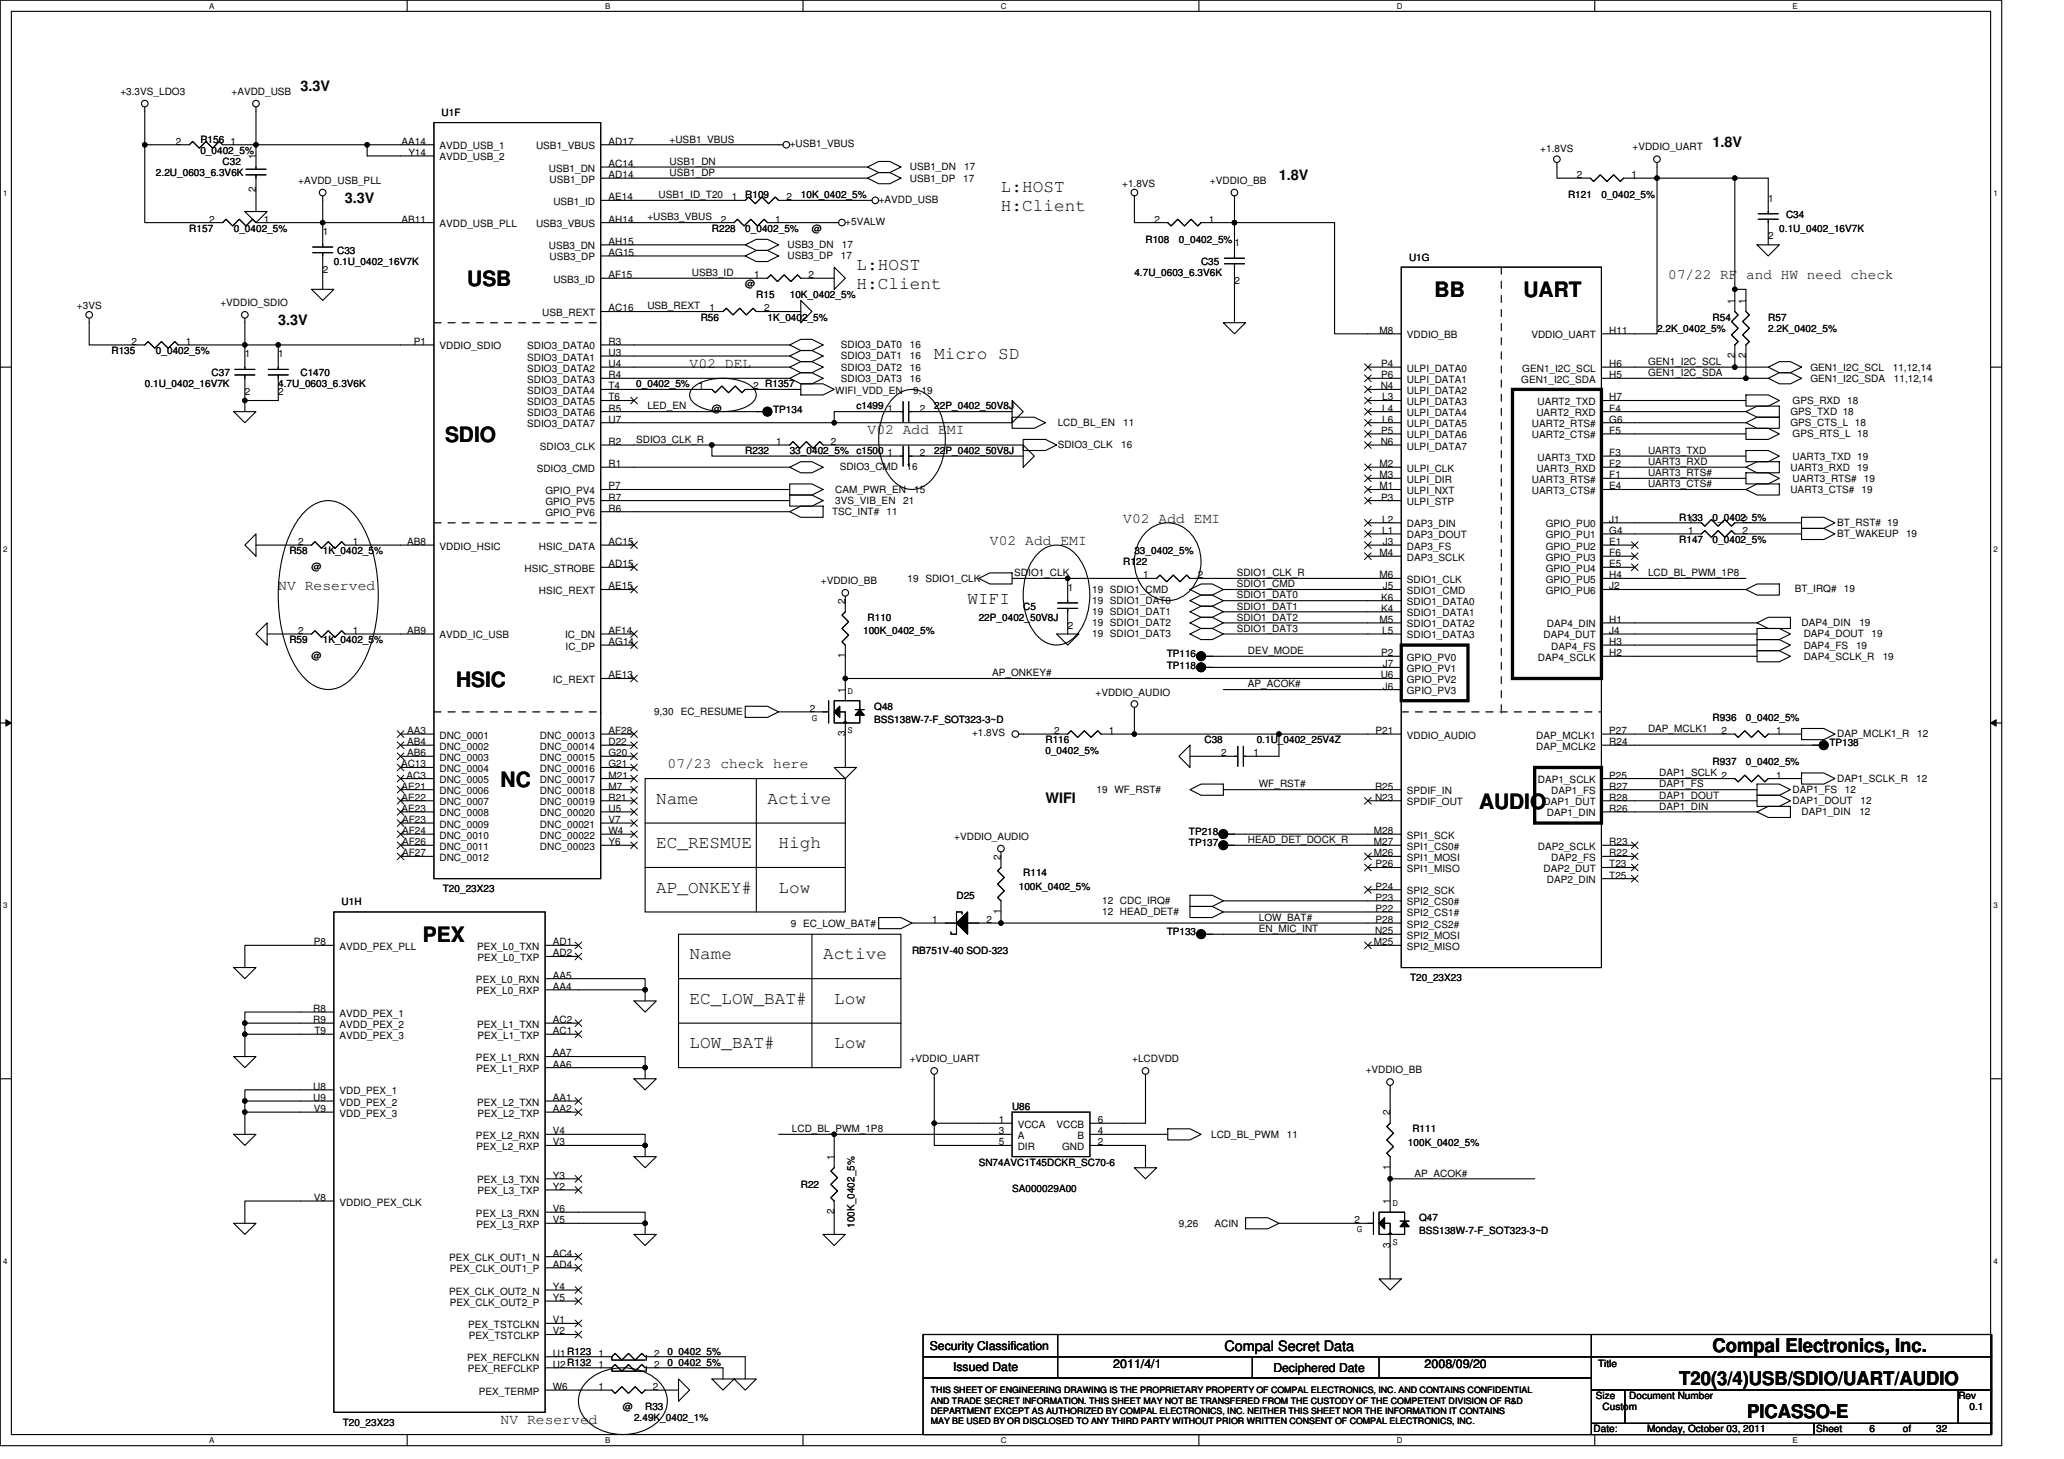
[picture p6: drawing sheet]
<svg xmlns="http://www.w3.org/2000/svg" width="297mm" height="210mm" viewBox="0 0 297 210" stroke-linecap="round" stroke-linejoin="round" font-family="sans-serif">
<defs><g id="words">
<g font-size="3" fill="#010202">
<text x="67.2" y="41.2">USB</text>
<text x="206.5" y="42.8">BB</text>
<text x="219.3" y="42.8">UART</text>
<text x="64" y="63.6">SDIO</text>
<text x="65.6" y="98.8">HSIC</text>
<text x="72" y="113.2">NC</text>
<text x="212.9" y="116.4">AUDIO</text>
<text x="60.8" y="135.6">PEX</text>
</g>
<g font-size="2.7" fill="#010202">
<text x="246.5" y="194.5">Compal Electronics, Inc.</text>
<text x="241.7" y="199.3">T20(3/4)USB/SDIO/UART/AUDIO</text>
<text x="251.4" y="204.1">PICASSO-E</text>
</g>
<g font-size="2.6" fill="#010202">
<text x="144.1" y="27.7">L:HOST</text>
<text x="144.1" y="30.4">H:Client</text>
<text x="123.3" y="38.9">L:HOST</text>
<text x="123.3" y="41.6">H:Client</text>
<text x="134.5" y="51.7">Micro SD</text>
<text x="139.3" y="86.9">WIFI</text>
<text x="94.5" y="115.7">Name</text>
<text x="110.5" y="115.7">Active</text>
<text x="94.5" y="122.1">EC_RESMUE</text>
<text x="112.1" y="122.1">High</text>
<text x="94.5" y="128.5">AP_ONKEY#</text>
<text x="112.1" y="128.5">Low</text>
<text x="99.2" y="138.1">Name</text>
<text x="118.5" y="138.1">Active</text>
<text x="99.2" y="144.5">EC_LOW_BAT#</text>
<text x="120.1" y="144.5">Low</text>
<text x="99.2" y="150.9">LOW_BAT#</text>
<text x="120.1" y="150.9">Low</text>
</g>
<g font-size="2.1" fill="#010202">
<text x="43.2" y="13.2">3.3V</text>
<text x="246.5" y="21.2">1.8V</text>
<text x="49.6" y="29.2">3.3V</text>
<text x="184.1" y="26">1.8V</text>
<text x="240.1" y="40.1">07/22 RF and HW need check</text>
<text x="40" y="46.8">3.3V</text>
<text x="99.2" y="52.9">V02 DEL</text>
<text x="124.8" y="62.5">V02 Add EMI</text>
<text x="161.7" y="75.3">V02 Add EMI</text>
<text x="142.5" y="78.5">V02 Add EMI</text>
<text x="40" y="84.9">NV Reserved</text>
<text x="96.1" y="110.5">07/23 check here</text>
<text x="150.5" y="115.6">WIFI</text>
<text x="176.2" y="194.4">Compal Secret Data</text>
<text x="72" y="204.9">NV Reserved</text>
</g>
<g font-size="1.8" fill="#010202">
<text x="133.8" y="194.3">Security Classification</text>
<text x="137.2" y="197.3">Issued Date</text>
<text x="160.2" y="196.8">2011/4/1</text>
<text x="183.3" y="197.5">Deciphered Date</text>
<text x="205" y="196.8">2008/09/20</text>
</g>
<g font-size="1.4" fill="#010202">
<text x="17.3" y="13.6">+3.3VS_LDO3</text>
<text x="33.3" y="13.6">+AVDD_USB</text>
<text x="63.6" y="16.7">U1F</text>
<text x="25.3" y="20.8">2</text>
<text x="28.8" y="20.5">R156</text>
<text x="28.8" y="22.1">0_0402_5%</text>
<text x="32" y="23.7">C32</text>
<text x="33.2" y="20.8">1</text>
<text x="36.8" y="22.9" transform="rotate(-90 36.8 22.9)">1</text>
<text x="57.8" y="20.8">AA14</text>
<text x="58.8" y="22.4">Y14</text>
<text x="63.3" y="21.5">AVDD_USB_1</text>
<text x="63.3" y="23.1">AVDD_USB_2</text>
<text x="77.1" y="21.5">USB1_VBUS</text>
<text x="87.6" y="20.8">AD17</text>
<text x="96.4" y="20.5">+USB1_VBUS</text>
<text x="96.4" y="23.7">USB1_DN</text>
<text x="113.7" y="21.2">+USB1_VBUS</text>
<text x="221.7" y="21.8">+1.8VS</text>
<text x="234.9" y="21.6">+VDDIO_UART</text>
<text x="22.4" y="25.3">2.2U_0603_6.3V6K</text>
<text x="36.8" y="27.6" transform="rotate(-90 36.8 27.6)">2</text>
<text x="42.9" y="26.5">+AVDD_USB_PLL</text>
<text x="79" y="24.7">USB1_DN</text>
<text x="79.1" y="26.3">USB1_DP</text>
<text x="79.6" y="29.5">USB1_ID</text>
<text x="87.6" y="28.8">AE14</text>
<text x="87.6" y="25.6">AD14</text>
<text x="87.6" y="24">AC14</text>
<text x="94.8" y="28.5">USB1_ID_T20</text>
<text x="96.4" y="25.3">USB1_DP</text>
<text x="105.3" y="28.8">1</text>
<text x="107.2" y="28.5">R109</text>
<text x="113.2" y="28.8">2</text>
<text x="115.3" y="28.5">10K_0402_5%</text>
<text x="126.5" y="29.2">+AVDD_USB</text>
<text x="130.9" y="26.1">USB1_DP</text>
<text x="130.9" y="24.5">USB1_DN</text>
<text x="138.6" y="26.1">17</text>
<text x="138.8" y="24.5">17</text>
<text x="161.5" y="26.9">+1.8VS</text>
<text x="174.1" y="26.5">+VDDIO_BB</text>
<text x="225.7" y="28.5">R121</text>
<text x="226.9" y="25.6">2</text>
<text x="230.5" y="28.5">0_0402_5%</text>
<text x="234.8" y="25.6">1</text>
<text x="254.5" y="29">1</text>
<text x="27.2" y="33.3">R157</text>
<text x="30.1" y="32">2</text>
<text x="33.6" y="33.3">0_0402_5%</text>
<text x="38" y="32">1</text>
<text x="46.5" y="33.8">1</text>
<text x="57.8" y="32">AB11</text>
<text x="63.3" y="32.7">AVDD_USB_PLL</text>
<text x="77.1" y="32.7">USB3_VBUS</text>
<text x="79" y="35.9">USB3_DN</text>
<text x="87.6" y="32">AH14</text>
<text x="87.6" y="35.2">AH15</text>
<text x="93.2" y="31.7">+USB3_VBUS</text>
<text x="102.5" y="33.3">R228</text>
<text x="103.7" y="32">2</text>
<text x="107.3" y="33.3">0_0402_5%</text>
<text x="111.6" y="32">1</text>
<text x="113.3" y="35.7">USB3_DN</text>
<text x="116.8" y="33.3">@</text>
<text x="121.2" y="35.7">17</text>
<text x="121.7" y="32.4">+5VALW</text>
<text x="164.9" y="34.9">R108</text>
<text x="166.1" y="32">2</text>
<text x="169.7" y="34.9">0_0402_5%</text>
<text x="174" y="32">1</text>
<text x="177.7" y="35.4">1</text>
<text x="254.5" y="34.5">2</text>
<text x="256.1" y="33.3">0.1U_0402_16V7K</text>
<text x="257" y="31.4">C34</text>
<text x="46.5" y="39.3">2</text>
<text x="48" y="38.1">0.1U_0402_16V7K</text>
<text x="48.5" y="36.5">C33</text>
<text x="79.1" y="37.5">USB3_DP</text>
<text x="79.6" y="40.7">USB3_ID</text>
<text x="87.6" y="40">AF15</text>
<text x="87.6" y="36.8">AG15</text>
<text x="99.6" y="39.7">USB3_ID</text>
<text x="107.2" y="41.3">@</text>
<text x="108.5" y="40">1</text>
<text x="113.3" y="37.3">USB3_DP</text>
<text x="116.4" y="40">2</text>
<text x="121" y="37.3">17</text>
<text x="163.3" y="39.7">4.7U_0603_6.3V6K</text>
<text x="172.9" y="38.1">C35</text>
<text x="177.7" y="40.9">2</text>
<text x="202.8" y="37.5">U1G</text>
<text x="11.1" y="44.5">+3VS</text>
<text x="31.7" y="44.1">+VDDIO_SDIO</text>
<text x="78" y="45.5">USB_REXT</text>
<text x="87.6" y="44.8">AC16</text>
<text x="93.2" y="44.5">USB_REXT</text>
<text x="100.8" y="46.1">R56</text>
<text x="102.1" y="44.8">1</text>
<text x="108.8" y="42.9">R15</text>
<text x="110" y="44.8">2</text>
<text x="110.5" y="46.1">1K_0402_5%</text>
<text x="113.7" y="42.9">10K_0402_5%</text>
<text x="238.5" y="47.7">2.2K_0402_5%</text>
<text x="246.5" y="46.1">R54</text>
<text x="249.7" y="43.7" transform="rotate(-90 249.7 43.7)">1</text>
<text x="251.3" y="43.7" transform="rotate(-90 251.3 43.7)">1</text>
<text x="254.5" y="46.1">R57</text>
<text x="254.5" y="47.7">2.2K_0402_5%</text>
<text x="16" y="50.9">R135</text>
<text x="18.9" y="49.6">2</text>
<text x="22.4" y="50.9">0_0402_5%</text>
<text x="26.8" y="49.6">1</text>
<text x="35.2" y="51.4">1</text>
<text x="40.1" y="51.4">1</text>
<text x="59.6" y="49.6">P1</text>
<text x="63.3" y="50.3">VDDIO_SDIO</text>
<text x="75.9" y="50.3">SDIO3_DATA0</text>
<text x="75.9" y="51.9">SDIO3_DATA1</text>
<text x="75.9" y="53.5">SDIO3_DATA2</text>
<text x="87.6" y="49.6">R3</text>
<text x="87.6" y="51.2">U3</text>
<text x="87.6" y="52.8">U4</text>
<text x="121" y="51.7">SDIO3_DAT1</text>
<text x="121" y="50.1">SDIO3_DAT0</text>
<text x="121" y="53.3">SDIO3_DAT2</text>
<text x="130.9" y="51.7">16</text>
<text x="130.9" y="50.1">16</text>
<text x="130.9" y="53.3">16</text>
<text x="198.5" y="48">M8</text>
<text x="198.8" y="52.8">P4</text>
<text x="202.5" y="48.7">VDDIO_BB</text>
<text x="202.5" y="53.5">ULPI_DATA0</text>
<text x="219.1" y="53.5">GEN1_I2C_SCL</text>
<text x="220.4" y="48.7">VDDIO_UART</text>
<text x="231.6" y="48">H11</text>
<text x="231.6" y="52.8">H6</text>
<text x="237.2" y="52.5">GEN1_I2C_SCL</text>
<text x="249.7" y="51.6" transform="rotate(-90 249.7 51.6)">2</text>
<text x="251.3" y="51.6" transform="rotate(-90 251.3 51.6)">2</text>
<text x="260.5" y="53.3">GEN1_I2C_SCL</text>
<text x="272.4" y="53.3">11,12,14</text>
<text x="20.8" y="55.7">0.1U_0402_16V7K</text>
<text x="30.4" y="54.1">C37</text>
<text x="35.2" y="56.9">2</text>
<text x="40" y="55.7">4.7U_0603_6.3V6K</text>
<text x="40.1" y="56.9">2</text>
<text x="43.2" y="54.1">C1470</text>
<text x="75.9" y="55.1">SDIO3_DATA3</text>
<text x="75.9" y="56.7">SDIO3_DATA4</text>
<text x="75.9" y="58.3">SDIO3_DATA5</text>
<text x="75.9" y="59.9">SDIO3_DATA6</text>
<text x="87.6" y="54.4">R4</text>
<text x="87.6" y="56">T4</text>
<text x="87.6" y="57.6">T6</text>
<text x="87.6" y="59.2">R5</text>
<text x="91.6" y="55.7">0_0402_5%</text>
<text x="93.2" y="58.9">LED_EN</text>
<text x="100.5" y="56">1</text>
<text x="102.5" y="59.3">@</text>
<text x="108.4" y="56">2 R1357</text>
<text x="111.2" y="59.4">TP134</text>
<text x="120.2" y="56.7">WIFI_VDD_EN</text>
<text x="121" y="54.9">SDIO3_DAT3</text>
<text x="123.3" y="58.9">c1499</text>
<text x="127.7" y="59.2">1</text>
<text x="130.9" y="54.9">16</text>
<text x="131.4" y="56.7">9,19</text>
<text x="132.4" y="59.2">2</text>
<text x="134.5" y="58.9">22P_0402_50V8J</text>
<text x="198.7" y="56">N4</text>
<text x="198.8" y="54.4">P6</text>
<text x="198.9" y="57.6">L3</text>
<text x="198.9" y="59.2">L4</text>
<text x="202.5" y="55.1">ULPI_DATA1</text>
<text x="202.5" y="56.7">ULPI_DATA2</text>
<text x="202.5" y="58.3">ULPI_DATA3</text>
<text x="202.5" y="59.9">ULPI_DATA4</text>
<text x="218.9" y="55.1">GEN1_I2C_SDA</text>
<text x="221.1" y="59.9">UART2_RXD</text>
<text x="221.3" y="58.3">UART2_TXD</text>
<text x="231.6" y="54.4">H5</text>
<text x="231.6" y="59.2">F4</text>
<text x="231.6" y="57.6">H7</text>
<text x="237.2" y="54.1">GEN1_I2C_SDA</text>
<text x="257.7" y="59.7">GPS_TXD 18</text>
<text x="258" y="58.1">GPS_RXD 18</text>
<text x="260.5" y="54.9">GEN1_I2C_SDA</text>
<text x="272.6" y="54.9">11,12,14</text>
<text x="75.9" y="61.5">SDIO3_DATA7</text>
<text x="77.7" y="64.7">SDIO3_CLK</text>
<text x="87.6" y="60.8">U7</text>
<text x="87.6" y="64">R2</text>
<text x="91.6" y="63.7">SDIO3_CLK_R</text>
<text x="107.2" y="65.3">R232</text>
<text x="111.7" y="64">1</text>
<text x="113.7" y="65.3">33_0402_5%</text>
<text x="119.6" y="64">2</text>
<text x="123.3" y="65.3">c1500</text>
<text x="127.7" y="65.6">1</text>
<text x="132.4" y="65.6">2</text>
<text x="134.5" y="65.3">22P_0402_50V8J</text>
<text x="152.2" y="61.3">LCD_BL_EN</text>
<text x="152.2" y="64.5">SDIO3_CLK</text>
<text x="161.3" y="64.5">16</text>
<text x="161.7" y="61.3">11</text>
<text x="198.7" y="64">N6</text>
<text x="198.8" y="62.4">P5</text>
<text x="198.9" y="60.8">L6</text>
<text x="202.5" y="61.5">ULPI_DATA5</text>
<text x="202.5" y="63.1">ULPI_DATA6</text>
<text x="202.5" y="64.7">ULPI_DATA7</text>
<text x="220.5" y="61.5">UART2_RTS#</text>
<text x="220.5" y="63.1">UART2_CTS#</text>
<text x="231.6" y="60.8">G6</text>
<text x="231.6" y="62.4">F5</text>
<text x="231.6" y="65.6">F3</text>
<text x="237.2" y="65.3">UART3_TXD</text>
<text x="257.7" y="61.3">GPS_CTS_L 18</text>
<text x="258" y="62.9">GPS_RTS_L 18</text>
<text x="77.2" y="67.9">SDIO3_CMD</text>
<text x="78.5" y="71.1">GPIO_PV4</text>
<text x="87.6" y="70.4">P7</text>
<text x="87.6" y="67.2">R1</text>
<text x="120.2" y="70.9">CAM_PWR_EN</text>
<text x="120.8" y="67.6">SDIO3_CMD</text>
<text x="130.5" y="67.6">16</text>
<text x="131.6" y="70.9">15</text>
<text x="198.5" y="67.2">M2</text>
<text x="198.5" y="68.8">M3</text>
<text x="198.5" y="70.4">M1</text>
<text x="202.5" y="67.9">ULPI_CLK</text>
<text x="202.5" y="69.5">ULPI_DIR</text>
<text x="202.5" y="71.1">ULPI_NXT</text>
<text x="220.5" y="69.5">UART3_RTS#</text>
<text x="220.5" y="71.1">UART3_CTS#</text>
<text x="221.1" y="67.9">UART3_RXD</text>
<text x="221.3" y="66.3">UART3_TXD</text>
<text x="231.6" y="67.2">F2</text>
<text x="231.6" y="68.8">F1</text>
<text x="231.6" y="70.4">E4</text>
<text x="237.2" y="70.1">UART3_CTS#</text>
<text x="237.2" y="66.9">UART3_RXD</text>
<text x="237.2" y="68.5">UART3_RTS#</text>
<text x="257.7" y="70.9">UART3_CTS#</text>
<text x="257.7" y="67.7">UART3_RXD</text>
<text x="258" y="66.1">UART3_TXD 19</text>
<text x="258" y="69.3">UART3_RTS#</text>
<text x="267.3" y="67.7">19</text>
<text x="267.9" y="70.9">19</text>
<text x="268.2" y="69.3">19</text>
<text x="78.5" y="72.7">GPIO_PV5</text>
<text x="78.5" y="74.3">GPIO_PV6</text>
<text x="87.6" y="72">R7</text>
<text x="87.6" y="73.6">R6</text>
<text x="119.7" y="74.1">TSC_INT#</text>
<text x="120.2" y="72.5">3VS_VIB_EN</text>
<text x="127.6" y="74.1">11</text>
<text x="130" y="72.5">21</text>
<text x="198.8" y="72">P3</text>
<text x="198.9" y="75.2">L2</text>
<text x="198.9" y="76.8">L1</text>
<text x="202.5" y="72.7">ULPI_STP</text>
<text x="202.5" y="75.9">DAP3_DIN</text>
<text x="202.5" y="77.5">DAP3_DOUT</text>
<text x="222.4" y="75.9">GPIO_PU0</text>
<text x="222.4" y="77.5">GPIO_PU1</text>
<text x="231.6" y="75.2">J1</text>
<text x="231.6" y="76.8">G4</text>
<text x="241.7" y="74.9">R133</text>
<text x="242.9" y="76.8">1</text>
<text x="242.9" y="75.2">1</text>
<text x="246.5" y="74.9">0_0402_5%</text>
<text x="250.8" y="76.8">2</text>
<text x="250.8" y="75.2">2</text>
<text x="264.4" y="75.7">BT_RST# 19</text>
<text x="264.4" y="77.3">BT_WAKEUP</text>
<text x="274.3" y="77.3">19</text>
<text x="41.6" y="79.7">R58</text>
<text x="42.9" y="78.4">2</text>
<text x="44.8" y="82">@</text>
<text x="46.5" y="79.7">1K_0402_5%</text>
<text x="50.8" y="78.4">1</text>
<text x="58.6" y="78.4">AB8</text>
<text x="63.3" y="79.1">VDDIO_HSIC</text>
<text x="75.5" y="82.3">HSIC_STROBE</text>
<text x="77.6" y="79.1">HSIC_DATA</text>
<text x="87.6" y="78.4">AC15</text>
<text x="87.6" y="81.6">AD15</text>
<text x="130.6" y="83.7">19 SDIO1_CLK</text>
<text x="146" y="82.9">SDIO1_CLK</text>
<text x="161.7" y="81.3">R122</text>
<text x="163.3" y="79.7">33_0402_5%</text>
<text x="164.5" y="83.2">1</text>
<text x="172.4" y="83.2">2</text>
<text x="178" y="82.9">SDIO1_CLK_R</text>
<text x="198.5" y="80">M4</text>
<text x="198.5" y="83.2">M6</text>
<text x="199" y="78.4">J3</text>
<text x="202.5" y="79.1">DAP3_FS</text>
<text x="202.5" y="80.7">DAP3_SCLK</text>
<text x="202.5" y="83.9">SDIO1_CLK</text>
<text x="222.4" y="79.1">GPIO_PU2</text>
<text x="222.4" y="80.7">GPIO_PU3</text>
<text x="222.4" y="82.3">GPIO_PU4</text>
<text x="222.4" y="83.9">GPIO_PU5</text>
<text x="231.6" y="78.4">E1</text>
<text x="231.6" y="80">F6</text>
<text x="231.6" y="81.6">E5</text>
<text x="231.6" y="83.2">H4</text>
<text x="237.2" y="82.9">LCD_BL_PWM_1P8</text>
<text x="241.7" y="78.1">R147</text>
<text x="246.5" y="78.1">0_0402_5%</text>
<text x="77.6" y="85.5">HSIC_REXT</text>
<text x="87.6" y="84.8">AE15</text>
<text x="118.1" y="84.1">+VDDIO_BB</text>
<text x="121.6" y="86.9" transform="rotate(-90 121.6 86.9)">2</text>
<text x="124.8" y="89.3">R110</text>
<text x="140.9" y="89.3">22P_0402_50V8J</text>
<text x="147.3" y="87.7">C5</text>
<text x="153.7" y="85">1</text>
<text x="157.2" y="85.3">19 SDIO1_CMD</text>
<text x="157.2" y="88.5">19 SDIO1_DAT1</text>
<text x="157.2" y="86.9">19 SDIO1_DAT0</text>
<text x="178" y="89.3">SDIO1_DAT2</text>
<text x="178" y="87.7">SDIO1_DAT1</text>
<text x="178" y="84.5">SDIO1_CMD</text>
<text x="178" y="86.1">SDIO1_DAT0</text>
<text x="198.5" y="89.6">M5</text>
<text x="198.8" y="86.4">K6</text>
<text x="198.8" y="88">K4</text>
<text x="199" y="84.8">J5</text>
<text x="202.5" y="85.5">SDIO1_CMD</text>
<text x="202.5" y="87.1">SDIO1_DATA0</text>
<text x="202.5" y="88.7">SDIO1_DATA1</text>
<text x="222.4" y="85.5">GPIO_PU6</text>
<text x="231.6" y="84.8">J2</text>
<text x="231.6" y="89.6">H1</text>
<text x="258.3" y="85.2">BT_IRQ#</text>
<text x="265.4" y="85.2">19</text>
<text x="41.6" y="92.5">R59</text>
<text x="42.9" y="91.2">2</text>
<text x="44.8" y="94.8">@</text>
<text x="46.5" y="92.5">1K_0402_5%</text>
<text x="50.8" y="91.2">1</text>
<text x="58.6" y="91.2">AB9</text>
<text x="63.3" y="91.9">AVDD_IC_USB</text>
<text x="81.3" y="91.9">IC_DN</text>
<text x="81.4" y="93.5">IC_DP</text>
<text x="87.6" y="92.8">AG14</text>
<text x="87.6" y="91.2">AF14</text>
<text x="121.6" y="94.8" transform="rotate(-90 121.6 94.8)">1</text>
<text x="124.2" y="91.3">100K_0402_5%</text>
<text x="153.7" y="90.5">2</text>
<text x="157.2" y="91.7">19 SDIO1_DAT3</text>
<text x="157.2" y="90.1">19 SDIO1_DAT2</text>
<text x="167.9" y="94.6">TP116</text>
<text x="178" y="90.9">SDIO1_DAT3</text>
<text x="179.6" y="94.1">DEV_MODE</text>
<text x="198.8" y="94.4">P2</text>
<text x="198.9" y="91.2">L5</text>
<text x="202.5" y="90.3">SDIO1_DATA2</text>
<text x="202.5" y="91.9">SDIO1_DATA3</text>
<text x="202.5" y="95.1">GPIO_PV0</text>
<text x="221.3" y="95.1">DAP4_SCLK</text>
<text x="222.1" y="91.9">DAP4_DUT</text>
<text x="222.6" y="90.3">DAP4_DIN</text>
<text x="223.3" y="93.5">DAP4_FS</text>
<text x="231.6" y="91.2">J4</text>
<text x="231.6" y="94.4">H2</text>
<text x="231.6" y="92.8">H3</text>
<text x="259.3" y="90.1">DAP4_DIN</text>
<text x="259.6" y="91.7">DAP4_DOUT</text>
<text x="259.6" y="93.3">DAP4_FS</text>
<text x="259.6" y="94.9">DAP4_SCLK_R</text>
<text x="267.1" y="93.3">19</text>
<text x="267.6" y="90.1">19</text>
<text x="269.4" y="91.7">19</text>
<text x="271" y="94.9">19</text>
<text x="79.6" y="98.3">IC_REXT</text>
<text x="87.6" y="97.6">AE13</text>
<text x="121.6" y="99.7" transform="rotate(-90 121.6 99.7)">1</text>
<text x="122" y="99.9">D</text>
<text x="142.8" y="97.3">AP_ONKEY#</text>
<text x="157.7" y="100.2">+VDDIO_AUDIO</text>
<text x="167.9" y="96.2">TP118</text>
<text x="179.6" y="98.9">AP_ACOK#</text>
<text x="198.7" y="97.6">U6</text>
<text x="199" y="96">J7</text>
<text x="199" y="99.2">J6</text>
<text x="202.5" y="96.7">GPIO_PV1</text>
<text x="202.5" y="98.3">GPIO_PV2</text>
<text x="202.5" y="99.9">GPIO_PV3</text>
<text x="58.6" y="105.6">AA3</text>
<text x="58.6" y="107.2">AB4</text>
<text x="63.3" y="106.3">DNC_0001</text>
<text x="63.3" y="107.9">DNC_0002</text>
<text x="77.7" y="106.3">DNC_00013</text>
<text x="77.7" y="107.9">DNC_00014</text>
<text x="87.6" y="105.6">AF28</text>
<text x="87.6" y="107.2">D22</text>
<text x="94.1" y="102.9">9,30</text>
<text x="98" y="102.9">EC_RESUME</text>
<text x="116.5" y="102.4">2</text>
<text x="116.8" y="103.8">G</text>
<text x="121.6" y="106" transform="rotate(-90 121.6 106)">3</text>
<text x="122" y="105.5">S</text>
<text x="125.8" y="102.1">Q48</text>
<text x="125.8" y="104.1">BSS138W-7-F_SOT323-3~D</text>
<text x="139.9" y="106">+1.8VS</text>
<text x="150.5" y="106.9">R116</text>
<text x="151.7" y="105.6">2</text>
<text x="159.6" y="105.6">1</text>
<text x="173.3" y="106.9">C38</text>
<text x="180.9" y="106.9">0.1U_0402_25V4Z</text>
<text x="198" y="105.6">P21</text>
<text x="202.5" y="106.3">VDDIO_AUDIO</text>
<text x="221.1" y="106.3">DAP_MCLK1</text>
<text x="221.1" y="107.9">DAP_MCLK2</text>
<text x="231.6" y="105.6">P27</text>
<text x="231.6" y="107.2">R24</text>
<text x="237.2" y="105.3">DAP_MCLK1</text>
<text x="246.5" y="103.7">R936</text>
<text x="247.7" y="105.6">2</text>
<text x="251.3" y="103.7">0_0402_5%</text>
<text x="255.6" y="105.6">1</text>
<text x="263.3" y="107.4">TP138</text>
<text x="264.4" y="106.1">DAP_MCLK1_R</text>
<text x="275.9" y="106.1">12</text>
<text x="57.7" y="110.4">AC13</text>
<text x="57.8" y="113.6">AE21</text>
<text x="58.5" y="112">AC3</text>
<text x="58.6" y="108.8">AB6</text>
<text x="63.3" y="109.5">DNC_0003</text>
<text x="63.3" y="111.1">DNC_0004</text>
<text x="63.3" y="112.7">DNC_0005</text>
<text x="77.7" y="109.5">DNC_00015</text>
<text x="77.7" y="111.1">DNC_00016</text>
<text x="77.7" y="112.7">DNC_00017</text>
<text x="87.6" y="108.8">G20</text>
<text x="87.6" y="110.4">G21</text>
<text x="87.6" y="112">M21</text>
<text x="87.6" y="113.6">M7</text>
<text x="150.5" y="108.5">0_0402_5%</text>
<text x="175.7" y="108.8">2</text>
<text x="180.4" y="108.8">1</text>
<text x="181.2" y="113.3">WF_RST#</text>
<text x="197.9" y="113.6">R25</text>
<text x="221.3" y="112.7">DAP1_SCLK</text>
<text x="231.6" y="112">P25</text>
<text x="231.6" y="113.6">R27</text>
<text x="238.8" y="113.3">DAP1_FS</text>
<text x="238.8" y="111.7">DAP1_SCLK 2</text>
<text x="246.5" y="110.1">R937</text>
<text x="251.3" y="110.1">0_0402_5%</text>
<text x="255.6" y="112">1</text>
<text x="264.4" y="112.5">DAP1_SCLK_R</text>
<text x="275.8" y="112.5">12</text>
<text x="57.8" y="115.2">AE22</text>
<text x="57.8" y="116.8">AE23</text>
<text x="57.9" y="118.4">AF23</text>
<text x="63.3" y="114.3">DNC_0006</text>
<text x="63.3" y="115.9">DNC_0007</text>
<text x="63.3" y="117.5">DNC_0008</text>
<text x="63.3" y="119.1">DNC_0009</text>
<text x="77.7" y="114.3">DNC_00018</text>
<text x="77.7" y="115.9">DNC_00019</text>
<text x="77.7" y="117.5">DNC_00020</text>
<text x="77.7" y="119.1">DNC_00021</text>
<text x="87.6" y="115.2">R21</text>
<text x="87.6" y="116.8">U5</text>
<text x="87.6" y="118.4">V7</text>
<text x="157.8" y="114.1">19 WF_RST#</text>
<text x="197.9" y="115.2">N23</text>
<text x="202.5" y="114.3">SPDIF_IN</text>
<text x="202.5" y="115.9">SPDIF_OUT</text>
<text x="222.1" y="115.9">DAP1_DUT</text>
<text x="222.6" y="117.5">DAP1_DIN</text>
<text x="223.3" y="114.3">DAP1_FS</text>
<text x="231.6" y="115.2">R28</text>
<text x="231.6" y="116.8">R26</text>
<text x="238.8" y="114.9">DAP1_DOUT</text>
<text x="238.8" y="116.5">DAP1_DIN</text>
<text x="258" y="114.1">DAP1_FS</text>
<text x="258" y="115.7">DAP1_DOUT</text>
<text x="259.3" y="117.3">DAP1_DIN</text>
<text x="265.5" y="114.1">12</text>
<text x="267.6" y="117.3">12</text>
<text x="267.8" y="115.7">12</text>
<text x="57.9" y="120">AF24</text>
<text x="57.9" y="121.6">AF26</text>
<text x="57.9" y="123.2">AF27</text>
<text x="63.3" y="120.7">DNC_0010</text>
<text x="63.3" y="122.3">DNC_0011</text>
<text x="63.3" y="123.9">DNC_0012</text>
<text x="77.7" y="120.7">DNC_00022</text>
<text x="77.7" y="122.3">DNC_00023</text>
<text x="87.6" y="120">W4</text>
<text x="87.6" y="121.6">Y6</text>
<text x="137.3" y="120.9">+VDDIO_AUDIO</text>
<text x="144" y="123.7" transform="rotate(-90 144 123.7)">2</text>
<text x="171.1" y="120.2">TP218</text>
<text x="171.1" y="121.8">TP137</text>
<text x="179.6" y="121.3">HEAD_DET_DOCK_R</text>
<text x="197.7" y="120">M28</text>
<text x="197.7" y="121.6">M27</text>
<text x="197.7" y="123.2">M26</text>
<text x="198" y="124.8">P26</text>
<text x="202.5" y="120.7">SPI1_SCK</text>
<text x="202.5" y="122.3">SPI1_CS0#</text>
<text x="202.5" y="123.9">SPI1_MOSI</text>
<text x="202.5" y="125.5">SPI1_MISO</text>
<text x="221.3" y="122.3">DAP2_SCLK</text>
<text x="222.1" y="125.5">DAP2_DUT</text>
<text x="223.3" y="123.9">DAP2_FS</text>
<text x="231.6" y="124.8">T23</text>
<text x="231.6" y="121.6">R23</text>
<text x="231.6" y="123.2">R22</text>
<text x="49.2" y="130.3">U1H</text>
<text x="63.7" y="128.4">T20_23X23</text>
<text x="137.7" y="129.3">D25</text>
<text x="144" y="131.6" transform="rotate(-90 144 131.6)">1</text>
<text x="146.6" y="128.1">100K_0402_5%</text>
<text x="147.3" y="126.1">R114</text>
<text x="158.6" y="131.7">12 HEAD_DET#</text>
<text x="158.6" y="130.1">12 CDC_IRQ#</text>
<text x="198" y="128">P24</text>
<text x="198" y="129.6">P23</text>
<text x="198" y="131.2">P22</text>
<text x="202.5" y="128.7">SPI2_SCK</text>
<text x="202.5" y="130.3">SPI2_CS0#</text>
<text x="202.5" y="131.9">SPI2_CS1#</text>
<text x="222.6" y="127.1">DAP2_DIN</text>
<text x="231.6" y="126.4">T25</text>
<text x="45.2" y="136">P8</text>
<text x="48.8" y="136.7">AVDD_PEX_PLL</text>
<text x="68.7" y="136.7">PEX_L0_TXN</text>
<text x="79.6" y="137.6">AD2</text>
<text x="79.6" y="136">AD1</text>
<text x="113.8" y="133.3">9 EC_LOW_BAT#</text>
<text x="131.3" y="137.3">RB751V-40 SOD-323</text>
<text x="134.1" y="132.8">1</text>
<text x="142" y="132.8">2</text>
<text x="167.9" y="134.6">TP133</text>
<text x="181.2" y="132.5">LOW_BAT#</text>
<text x="181.2" y="134.1">EN_MIC_INT</text>
<text x="197.7" y="136">M25</text>
<text x="197.9" y="134.4">N25</text>
<text x="198" y="132.8">P28</text>
<text x="202.5" y="133.5">SPI2_CS2#</text>
<text x="202.5" y="135.1">SPI2_MOSI</text>
<text x="202.5" y="136.7">SPI2_MISO</text>
<text x="68.5" y="141.5">PEX_L0_RXN</text>
<text x="68.6" y="143.1">PEX_L0_RXP</text>
<text x="68.7" y="138.3">PEX_L0_TXP</text>
<text x="79.6" y="142.4">AA4</text>
<text x="79.6" y="140.8">AA5</text>
<text x="202.9" y="141.2">T20_23X23</text>
<text x="45.1" y="145.6">R8</text>
<text x="45.1" y="147.2">R9</text>
<text x="45.2" y="148.8">T9</text>
<text x="48.8" y="146.3">AVDD_PEX_1</text>
<text x="48.8" y="147.9">AVDD_PEX_2</text>
<text x="48.8" y="149.5">AVDD_PEX_3</text>
<text x="68.7" y="147.9">PEX_L1_TXN</text>
<text x="68.7" y="149.5">PEX_L1_TXP</text>
<text x="79.6" y="148.8">AC1</text>
<text x="79.6" y="147.2">AC2</text>
<text x="68.5" y="152.7">PEX_L1_RXN</text>
<text x="68.6" y="154.3">PEX_L1_RXP</text>
<text x="79.6" y="153.6">AA6</text>
<text x="79.6" y="152">AA7</text>
<text x="130.9" y="152.9">+VDDIO_UART</text>
<text x="162.9" y="152.9">+LCDVDD</text>
<text x="196.5" y="154.5">+VDDIO_BB</text>
<text x="45.1" y="156.8">U8</text>
<text x="45.1" y="158.5">U9</text>
<text x="45.2" y="160">V9</text>
<text x="48.8" y="157.5">VDD_PEX_1</text>
<text x="48.8" y="159.1">VDD_PEX_2</text>
<text x="48.8" y="160.7">VDD_PEX_3</text>
<text x="68.7" y="159.1">PEX_L2_TXN</text>
<text x="68.7" y="160.7">PEX_L2_TXP</text>
<text x="79.6" y="160">AA2</text>
<text x="79.6" y="158.5">AA1</text>
<text x="143.7" y="161.6">1</text>
<text x="145.7" y="159.8">U86</text>
<text x="158" y="161.6">6</text>
<text x="200.1" y="160.5" transform="rotate(-90 200.1 160.5)">2</text>
<text x="68.5" y="163.9">PEX_L2_RXN</text>
<text x="68.6" y="165.5">PEX_L2_RXP</text>
<text x="79.6" y="164.8">V3</text>
<text x="79.6" y="163.2">V4</text>
<text x="114" y="162.9">LCD_BL_PWM_1P8</text>
<text x="120" y="166.9" transform="rotate(-90 120 166.9)">1</text>
<text x="140.9" y="167.8">SN74AVC1T45DCKR_SC70-6</text>
<text x="143.7" y="163.2">3</text>
<text x="143.7" y="164.8">5</text>
<text x="146.5" y="162.3">VCCA</text>
<text x="146.5" y="163.9">A</text>
<text x="146.5" y="165.5">DIR</text>
<text x="152" y="162.3">VCCB</text>
<text x="152.9" y="165.5">GND</text>
<text x="155.1" y="163.9">B</text>
<text x="158" y="164.8">2</text>
<text x="158" y="163.2">4</text>
<text x="174.3" y="163.8">LCD_BL_PWM</text>
<text x="185.2" y="163.8">11</text>
<text x="202.6" y="164.9">100K_0402_5%</text>
<text x="203.3" y="162.9">R111</text>
<text x="45.2" y="172.8">V8</text>
<text x="48.8" y="173.5">VDDIO_PEX_CLK</text>
<text x="68.7" y="170.3">PEX_L3_TXN</text>
<text x="68.7" y="171.9">PEX_L3_TXP</text>
<text x="79.6" y="171.2">Y2</text>
<text x="79.6" y="169.6">Y3</text>
<text x="115.2" y="170.9">R22</text>
<text x="145.7" y="171.6">SA000029A00</text>
<text x="200.1" y="173.3" transform="rotate(-90 200.1 173.3)">1</text>
<text x="200.1" y="168.4" transform="rotate(-90 200.1 168.4)">1</text>
<text x="200.4" y="173.5">D</text>
<text x="203.6" y="169.3">AP_ACOK#</text>
<text x="68.5" y="175.1">PEX_L3_RXN</text>
<text x="68.6" y="176.7">PEX_L3_RXP</text>
<text x="79.6" y="176.1">V5</text>
<text x="79.6" y="174.5">V6</text>
<text x="120" y="174.8" transform="rotate(-90 120 174.8)">2</text>
<text x="123" y="176.7" transform="rotate(-90 123 176.7)">100K_0402_5%</text>
<text x="169.7" y="176.5">9,26</text>
<text x="174.8" y="176.5">ACIN</text>
<text x="194.9" y="176.1">2</text>
<text x="195.3" y="177.4">G</text>
<text x="200.1" y="179.6" transform="rotate(-90 200.1 179.6)">3</text>
<text x="200.4" y="179.1">S</text>
<text x="204.2" y="175.8">Q47</text>
<text x="204.2" y="177.7">BSS138W-7-F_SOT323-3~D</text>
<text x="64.7" y="181.5">PEX_CLK_OUT1_N</text>
<text x="64.7" y="183.1">PEX_CLK_OUT1_P</text>
<text x="79.6" y="180.8">AC4</text>
<text x="79.6" y="185.6">Y4</text>
<text x="79.6" y="182.5">AD4</text>
<text x="64.7" y="186.3">PEX_CLK_OUT2_N</text>
<text x="64.7" y="187.9">PEX_CLK_OUT2_P</text>
<text x="67.4" y="191.1">PEX_TSTCLKN</text>
<text x="79.6" y="187.2">Y5</text>
<text x="79.6" y="190.5">V1</text>
<text x="67.2" y="195.9">PEX_REFCLKN</text>
<text x="67.3" y="197.5">PEX_REFCLKP</text>
<text x="67.5" y="192.7">PEX_TSTCLKP</text>
<text x="79.6" y="196.8">U2R132</text>
<text x="79.6" y="195.2">U1R123</text>
<text x="79.6" y="192.1">V2</text>
<text x="86.1" y="195.2">1</text>
<text x="86.1" y="196.8">1</text>
<text x="94.1" y="195.2">2</text>
<text x="94.1" y="196.8">2</text>
<text x="96.1" y="195">0_0402_5%</text>
<text x="96.1" y="196.6">0_0402_5%</text>
<text x="230" y="196.7">Title</text>
<text x="68.9" y="200.7">PEX_TERMP</text>
<text x="79.6" y="200.1">W6</text>
<text x="86.1" y="200.1">1</text>
<text x="89.6" y="203">@</text>
<text x="92.8" y="203">R33</text>
<text x="94" y="200.1">2</text>
<text x="229.7" y="201.4">Size</text>
<text x="230.6" y="203">Custom</text>
<text x="234.5" y="201.4">Document Number</text>
<text x="281.8" y="201.4">Rev</text>
<text x="283.4" y="203">0.1</text>
<text x="49.3" y="205.2">T20_23X23</text>
<text x="91.2" y="204.6">2.49K_0402_1%</text>
<text x="229.3" y="206.1">Date:</text>
<text x="237" y="206.1">Monday, October 03, 2011</text>
<text x="261.4" y="206.1">Sheet</text>
<text x="269" y="206.1">6</text>
<text x="273.8" y="206.1">of</text>
<text x="278.6" y="206.1">32</text>
</g>
<g font-size="1.3" fill="#010202">
<text x="134" y="200.6">THIS SHEET OF ENGINEERING DRAWING IS THE PROPRIETARY PROPERTY OF COMPAL ELECTRONICS, INC. AND CONTAINS CONFIDENTIAL</text>
<text x="134" y="202">AND TRADE SECRET INFORMATION. THIS SHEET MAY NOT BE TRANSFERED FROM THE CUSTODY OF THE COMPETENT DIVISION OF R&amp;D</text>
<text x="134" y="203.5">DEPARTMENT EXCEPT AS AUTHORIZED BY COMPAL ELECTRONICS, INC. NEITHER THIS SHEET NOR THE INFORMATION IT CONTAINS</text>
<text x="134" y="204.9">MAY BE USED BY OR DISCLOSED TO ANY THIRD PARTY WITHOUT PRIOR WRITTEN CONSENT OF COMPAL ELECTRONICS, INC.</text>
</g>
<g font-size="1.1" fill="#010202">
<text x="30.1" y="1.2">A</text>
<text x="87.1" y="1.2">B</text>
<text x="144" y="1.2">C</text>
<text x="201" y="1.2">D</text>
<text x="258" y="1.2">E</text>
<text x=".4" y="28.3">1</text>
<text x="286.9" y="28.3">1</text>
<text x=".4" y="79.5">2</text>
<text x="286.9" y="79.5">2</text>
<text x=".4" y="130.7">3</text>
<text x="286.9" y="130.7">3</text>
<text x=".4" y="181.9">4</text>
<text x="286.9" y="181.9">4</text>
<text x="30.1" y="207.7">A</text>
<text x="87.1" y="207.7">B</text>
<text x="144" y="207.7">C</text>
<text x="201" y="207.7">D</text>
<text x="258" y="207.7">E</text>
</g>
</g></defs>
<path d="M0 0h288.1v208.1h-288.1zM1.6 1.6h284.9v204.9h-284.9z" fill="none" stroke="#010202" stroke-width=".16"/>
<g fill="#fff">
<path d="M30.1 .2h.8v1.3h-.8z"/>
<path d="M30.1 206.6h.8v1.3h-.8z"/>
</g>
<path d="M58.6 0v1.6M58.6 206.5v1.6" fill="none" stroke="#010202" stroke-width=".16"/>
<g fill="#fff">
<path d="M87.1 .2h.7v1.3h-.7z"/>
<path d="M87.1 206.6h.7v1.3h-.7z"/>
</g>
<path d="M115.6 0v1.6M115.6 206.5v1.6" fill="none" stroke="#010202" stroke-width=".16"/>
<g fill="#fff">
<path d="M144 .2h.9v1.3h-.9z"/>
<path d="M144 206.6h.9v1.3h-.9z"/>
</g>
<path d="M172.5 0v1.6M172.5 206.5v1.6" fill="none" stroke="#010202" stroke-width=".16"/>
<g fill="#fff">
<path d="M201 .2h.8v1.3h-.8z"/>
<path d="M201 206.6h.8v1.3h-.8z"/>
</g>
<path d="M229.5 0v1.6M229.5 206.5v1.6" fill="none" stroke="#010202" stroke-width=".16"/>
<g fill="#fff">
<path d="M258 .2h.7v1.3h-.7z"/>
<path d="M258 206.6h.7v1.3h-.7z"/>
<path d="M.4 27.2h.7v1.3h-.7z"/>
<path d="M286.9 27.2h.6v1.3h-.6z"/>
<path d="M.4 78.4h.7v1.3h-.7z"/>
<path d="M286.9 78.4h.6v1.3h-.6z"/>
</g>
<path d="M0 52.8h1.6M286.5 52.8h1.6" fill="none" stroke="#010202" stroke-width=".16"/>
<g fill="#fff">
<path d="M.4 129.7h.7v1.2h-.7z"/>
<path d="M286.9 129.7h.6v1.2h-.6z"/>
</g>
<path d="M0 104.1h1.6M286.5 104.1h1.6" fill="none" stroke="#010202" stroke-width=".16"/>
<path d="M.8 103.6l.8 .5-.8 .4z" fill="#010202"/>
<path d="M.8 103.6l.8 .5-.8 .4z" fill="none" stroke="#010202" stroke-width=".14"/>
<path d="M286.5 104.1l.8-.5v.9z" fill="#010202"/>
<path d="M286.5 104.1l.8-.5v.9z" fill="none" stroke="#010202" stroke-width=".14"/>
<g fill="#fff">
<path d="M.4 180.9h.7v1.2h-.7z"/>
<path d="M286.9 180.9h.6v1.2h-.6z"/>
</g>
<path d="M57.6 32h-11.2v1.6M0 155.3h1.6M286.5 155.3h1.6" fill="none" stroke="#010202" stroke-width=".16"/>
<circle cx="46.4" cy="32" r=".32" fill="#010202"/>
<g fill="none" stroke="#010202" stroke-width=".16">
<path d="M36.8 20.8v1.6M46.4 28.8v3.2M35.2 49.6v1.6M40 49.6h17.6"/>
<circle cx="46.4" cy="32" r=".32"/>
</g>
<circle cx="40" cy="49.6" r=".31" fill="#010202"/>
<g fill="none" stroke="#010202" stroke-width=".16">
<path d="M35.2 57.6v1.6"/>
<circle cx="40" cy="49.6" r=".31"/>
</g>
<circle cx="35.2" cy="57.6" r=".31" fill="#010202"/>
<g fill="none" stroke="#010202" stroke-width=".16">
<path d="M36.8 16v4.8h16M35.2 46.4v3.2M36.8 78.5h6.4M51.2 78.5h6.4M38.4 91.2h4.8M51.2 91.2h6.4"/>
<circle cx="35.2" cy="57.6" r=".31"/>
</g>
<circle cx="36.8" cy="20.8" r=".32" fill="#010202"/>
<g fill="none" stroke="#010202" stroke-width=".16">
<path d="M57.6 20.8h-4.8v1.6h4.8"/>
<circle cx="36.8" cy="20.8" r=".32"/>
</g>
<circle cx="52.8" cy="20.8" r=".32" fill="#010202"/>
<g fill="none" stroke="#010202" stroke-width=".16">
<path d="M91.2 24h33.6M91.2 25.6h33.6M91.2 20.8h20.9M91.2 35.2h16M91.2 36.8h16M177.7 32v3.2M91.2 44.8h11.3M110.5 44.8h4.7M177.7 40v6.4M176.1 89.6h20.8M176.1 88h20.8M176.1 91.2h20.8"/>
<path d="M176.1 84.8h20.8M176.1 86.5h20.8M176.1 113.7h20.8M144.1 132.8h52.8M176.1 131.3h20.8"/>
<circle cx="52.8" cy="20.8" r=".32"/>
</g>
<circle cx="177.7" cy="32" r=".31" fill="#010202"/>
<g fill="none" stroke="#010202" stroke-width=".16">
<path d="M177.7 28.8v3.2h14.4v16h4.8M196.9 105.6h-12.8v3.2"/>
<circle cx="177.7" cy="32" r=".31"/>
</g>
<circle cx="177.7" cy="32" r=".31" fill="#010202"/>
<g fill="none" stroke="#010202" stroke-width=".16">
<path d="M235.3 52.8h14.4M249.7 52.8h4.8M249.7 41.6v1.6M249.7 51.2v1.6M251.3 54.4h3.2"/>
<circle cx="177.7" cy="32" r=".31"/>
</g>
<circle cx="249.7" cy="52.8" r=".32" fill="#010202"/>
<g fill="none" stroke="#010202" stroke-width=".16">
<path d="M251.3 51.2v3.2h-16M235.3 84.8h16"/>
<circle cx="249.7" cy="52.8" r=".32"/>
</g>
<circle cx="251.3" cy="54.4" r=".32" fill="#010202"/>
<g fill="none" stroke="#010202" stroke-width=".16">
<path d="M249.7 25.6v16M235.3 48h3.2M235.3 70.4h16M235.3 67.2h16M235.3 65.6h16M235.3 68.8h16M235.3 113.7h17.6M235.3 115.2h17.6"/>
<circle cx="251.3" cy="54.4" r=".32"/>
</g>
<circle cx="249.7" cy="25.6" r=".31" fill="#010202"/>
<g fill="none" stroke="#010202" stroke-width=".16">
<path d="M249.7 41.6h1.6"/>
<circle cx="249.7" cy="25.6" r=".31"/>
</g>
<circle cx="249.7" cy="41.6" r=".31" fill="#010202"/>
<g fill="none" stroke="#010202" stroke-width=".16">
<path d="M254.5 28.8v-3.2h-16v22.4M254.5 33.6v1.6M251.3 41.6v1.6"/>
<circle cx="249.7" cy="41.6" r=".31"/>
</g>
<circle cx="238.5" cy="25.6" r=".31" fill="#010202"/>
<g fill="none" stroke="#010202" stroke-width=".16">
<path d="M20.8 16v4.8h4.8M20.8 20.8v11.2h9.6M33.6 20.8h3.2M38.4 32h8M91.2 32h12.9M163.3 28.8v3.2h3.2M174.5 32h3.2M224.1 24v1.6h3.2M238.5 24v1.6h-3.2M12.8 46.4v3.2h6.4M27.2 49.6h8M235.3 107.2h24"/>
<path d="M235.3 116.8h17.6M235.3 105.6h12.8M235.3 112.1h12.8"/>
<circle cx="238.5" cy="25.6" r=".31"/>
</g>
<circle cx="20.8" cy="20.8" r=".32" fill="#010202"/>
<g fill="none" stroke="#010202" stroke-width=".16">
<path d="M91.2 28.8h14.4M121.7 97.6h75.2M176.1 94.5h20.8"/>
<circle cx="20.8" cy="20.8" r=".32"/>
</g>
<circle cx="121.6" cy="97.6" r=".31" fill="#010202"/>
<g fill="none" stroke="#010202" stroke-width=".16">
<path d="M36.8 27.2v3.2M46.4 38.4v3.2M112.1 32h8M91.2 49.6h22.5M91.2 51.2h22.5M91.2 52.8h22.5M91.2 54.4h22.5M91.2 59.2h16M91.2 40h17.6M116.8 40h3.3M235.3 57.6h16M235.3 59.2h16"/>
<path d="M91.2 67.2h22.5M91.2 70.4h22.5M91.2 72h22.5M91.2 73.6h22.5M235.3 62.4h16M235.3 60.8h16M153.7 83.2v1.6M153.7 89.6v1.6M172.9 83.2h24M176.1 99.2h20.8M176.1 96.1h20.8M235.3 83.2h16"/>
<path d="M256.1 105.6h3.2M256.1 112.1h3.2M120.1 163.3h20.8"/>
<circle cx="121.6" cy="97.6" r=".31"/>
</g>
<circle cx="120" cy="163.2" r=".31" fill="#010202"/>
<g fill="none" stroke="#010202" stroke-width=".16">
<path d="M112.1 163.3h8v3.2M120.1 174.5v3.2M134.5 161.7v3.2h6.4"/>
<circle cx="120" cy="163.2" r=".31"/>
</g>
<circle cx="134.4" cy="161.7" r=".32" fill="#010202"/>
<g fill="none" stroke="#010202" stroke-width=".16">
<path d="M153.7 83.2h11.2M235.3 94.5h17.6M235.3 89.6h17.6M235.3 91.2h17.6M235.3 92.8h17.6M176.1 129.7h20.8M134.5 155.3v6.4h6.4M164.9 155.3v6.4h-3.2M161.7 163.3h6.4M161.7 164.9h3.2v3.2"/>
<circle cx="134.4" cy="161.7" r=".32"/>
</g>
<circle cx="153.7" cy="83.2" r=".31" fill="#010202"/>
<g fill="none" stroke="#010202" stroke-width=".16">
<path d="M113.7 28.8h11.1M83.2 140.9h9.6v1.6h-9.6"/>
<circle cx="153.7" cy="83.2" r=".31"/>
</g>
<circle cx="92.8" cy="142.4" r=".32" fill="#010202"/>
<g fill="none" stroke="#010202" stroke-width=".16">
<path d="M83.2 152.1h9.6v1.6h-9.6M92.8 142.5v1.6"/>
<circle cx="92.8" cy="142.4" r=".32"/>
</g>
<circle cx="92.8" cy="153.6" r=".32" fill="#010202"/>
<g fill="none" stroke="#010202" stroke-width=".16">
<path d="M92.8 153.7v1.6M83.2 163.3h9.6v1.6h-9.6"/>
<circle cx="92.8" cy="153.6" r=".32"/>
</g>
<circle cx="92.8" cy="164.9" r=".32" fill="#010202"/>
<g fill="none" stroke="#010202" stroke-width=".16">
<path d="M83.2 174.5h9.6v1.6h-9.6M92.8 164.9v1.6"/>
<circle cx="92.8" cy="164.9" r=".32"/>
</g>
<circle cx="92.8" cy="176.1" r=".32" fill="#010202"/>
<g fill="none" stroke="#010202" stroke-width=".16">
<path d="M43.2 136.1h-8v3.2M43.2 145.7h-8v1.6h8M92.8 176.1v1.6"/>
<circle cx="92.8" cy="176.1" r=".32"/>
</g>
<circle cx="35.2" cy="147.2" r=".31" fill="#010202"/>
<g fill="none" stroke="#010202" stroke-width=".16">
<path d="M35.2 147.3v1.6h8"/>
<circle cx="35.2" cy="147.2" r=".31"/>
</g>
<circle cx="35.2" cy="148.8" r=".32" fill="#010202"/>
<g fill="none" stroke="#010202" stroke-width=".16">
<path d="M35.2 148.9v3.2M43.2 156.9h-8v1.6"/>
<circle cx="35.2" cy="148.8" r=".32"/>
</g>
<circle cx="35.2" cy="158.4" r=".32" fill="#010202"/>
<g fill="none" stroke="#010202" stroke-width=".16">
<path d="M43.2 158.5h-8v1.6h8"/>
<circle cx="35.2" cy="158.4" r=".32"/>
</g>
<circle cx="35.2" cy="160.1" r=".31" fill="#010202"/>
<g fill="none" stroke="#010202" stroke-width=".16">
<path d="M91.2 64h11.3M35.2 160.1v3.2M43.2 172.9h-8v3.2M83.2 195.3h3.3M83.2 196.9h3.3M104.1 196.9v1.6M83.2 200.1h3.3M94.5 200.1h3.1"/>
<circle cx="35.2" cy="160.1" r=".31"/>
</g>
<circle cx="102.4" cy="64" r=".32" fill="#010202"/>
<g fill="none" stroke="#010202" stroke-width=".16">
<path d="M200.1 156.9v3.2M200.1 179.3v4.8M220.9 169.7h-20.8v3.2"/>
<circle cx="102.4" cy="64" r=".32"/>
</g>
<circle cx="200.1" cy="169.7" r=".31" fill="#010202"/>
<g fill="none" stroke="#010202" stroke-width=".16">
<path d="M121.7 94.5v4.7M145.7 83.2h8M112.1 102.5h4.7M121.7 105.6v4.9M144.1 131.3v1.5M184.1 176.1h11.2M200.1 168.1v1.6"/>
<circle cx="200.1" cy="169.7" r=".31"/>
</g>
<circle cx="144" cy="132.8" r=".32" fill="#010202"/>
<g fill="none" stroke="#010202" stroke-width=".16">
<path d="M35.2 49.6h4.8v1.6M235.3 75.2h8M235.3 76.8h8M251.3 75.2h8M251.3 76.8h8M131.3 132.8h3.2M142.5 132.8h1.6M176.1 134.5h20.8M179.3 121.7h17.6"/>
<circle cx="144" cy="132.8" r=".32"/>
</g>
<circle cx="35.2" cy="49.6" r=".31" fill="#010202"/>
<g fill="none" stroke="#010202" stroke-width=".16">
<path d="M35.2 56v1.6h4.8v-1.6M91.2 56h9.6M108.8 56h6.4M147.3 105.6h4.8M163.3 105.6h20.8M171.3 108.8h4.8M180.9 108.8h3.2M179.3 120.1h17.6M94.6 195.3h12.6v3.2M94.6 196.9h9.5"/>
<circle cx="35.2" cy="49.6" r=".31"/>
</g>
<circle cx="184.1" cy="105.6" r=".31" fill="#010202"/>
<g fill="none" stroke="#010202" stroke-width=".16">
<path d="M163.3 102.5v3.1"/>
<circle cx="184.1" cy="105.6" r=".31"/>
</g>
<circle cx="163.2" cy="105.6" r=".31" fill="#010202"/>
<g fill="none" stroke="#010202" stroke-width=".16">
<path d="M91.2 60.8h28.9M160.1 105.6h3.2"/>
<circle cx="163.2" cy="105.6" r=".31"/>
</g>
<circle cx="120" cy="60.8" r=".32" fill="#010202"/>
<g fill="none" stroke="#010202" stroke-width=".16">
<path d="M20.8 15.4v.6M36.8 15.4v.6M35.2 30.4h3.2l-1.6 1.6zM46.4 28.2v.6M107.2 35.2l1.6-.8h1.7l1.6 .8-1.6 .8h-1.7zM107.2 36.8l1.6-.8h1.7l1.6 .8-1.6 .8h-1.7zM112.1 20.8h.6M120.1 32h.6M120.1 38.4l1.6 1.6-1.6 1.6zM124.8 25.6l1.7-.8h1.6l1.6 .8-1.6 .8h-1.6zM124.8 24l1.7-.8h1.6l1.6 .8-1.6 .8h-1.6zM124.8 28.8h.7"/>
<path d="M163.3 28.2v.6M177.7 28.2v.6M224.1 23.4v.6M238.5 23.4v.6M252.9 35.2h3.2l-1.6 1.6zM12.8 45.8v.6M33.6 59.2h3.2l-1.6 1.6zM35.2 45.8v.6M44.8 41.6h3.2l-1.6 1.6zM99.6 55.9a6.1 6.1 0 0 1 4.4-1.5 6.1 6.1 0 0 1 4.5 1.5 1.43 1.43 0 0 1-.5 2.3 8 8 0 0 1-7.9 0 1.48 1.48 0 0 1-.5-2.3zM113.7 51.2l1.5-.8h1.6l1.7 .8-1.7 .8h-1.6zM113.7 49.6l1.5-.8h1.6l1.7 .8-1.7 .8h-1.6z"/>
<path d="M113.7 52.8l1.5-.8h1.6l1.7 .8-1.7 .8h-1.6zM113.7 54.4l1.5-.8h1.6l1.7 .8-1.7 .8h-1.6zM115.2 55.2h3.3l1.6 .8-1.6 .8h-3.3zM115.2 43.2l1.6 1.6-1.6 1.6zM128.1 59.2h-8v1.6h25.6M128.4 57.4a3.6 3.6 0 0 1 5.7 0 9.6 9.6 0 0 1 0 11.6 3.6 3.6 0 0 1-5.7 0 9.6 9.6 0 0 1 0-11.6zM132.8 59.2h12.9M145.7 57.6l1.6 1.6-1.6 1.6zM176.1 46.4h3.2l-1.6 1.6zM251.3 59.2l1.6-.8h3.2v1.6h-3.2zM251.3 56.8h3.2l1.6 .8-1.6 .8h-3.2zM254.5 52.8l1.6-.8h1.6l1.6 .8-1.6 .8h-1.6z"/>
<path d="M254.5 54.4l1.6-.8h1.6l1.6 .8-1.6 .8h-1.6zM36.8 76.8v3.2l-1.6-1.5zM43.9 73.6a4.4 4.4 0 0 1 6.7 0 15 15 0 0 1 3.6 8.7 22.3 22.3 0 0 1-2.2 13.5 6.9 6.9 0 0 1-3.9 3.3 4.9 4.9 0 0 1-5-2.3 19.1 19.1 0 0 1-3.1-11.2 19.1 19.1 0 0 1 3.1-11.1zM112.1 64h-9.6v1.6h27.5M113.7 67.2l1.5-.8h1.6l1.7 .8-1.7 .8h-1.6zM113.7 69.6h3.1l1.7 .8-1.7 .8h-3.1zM113.7 71.2h3.1l1.7 .8-1.7 .8h-3.1zM113.7 73.6l1.5-.8h3.3v1.7h-3.3zM120.1 64h27.2M130 64.2v2.9M130.8 64.2v2.9M130.8 65.6h16.5"/>
<path d="M145.7 60h3.2l1.6 .8-1.6 .8h-3.2zM147.3 63.2h3.2l1.6 .8-1.6 .8h-3.2zM147.3 64l1.6 1.6-1.6 1.6zM149.2 79.8a3.6 3.6 0 0 1 5.7 0 9.6 9.6 0 0 1 0 11.6 3.6 3.6 0 0 1-5.7 0 9.6 9.6 0 0 1 0-11.6zM165.2 76.3a4.4 4.4 0 0 1 6.7 1.2 6.1 6.1 0 0 1-1.6 8.3 4.5 4.5 0 0 1-6.5-2.4 6.2 6.2 0 0 1 1.4-7.1zM243.3 76.8h1.6l.4-.4 1 .9 1-.9 .9 .9 1-.9 .5 .4h1.6M251.3 70.4l1.6-.8h3.2v1.6h-3.2zM251.3 67.2l1.6-.8h3.2v1.6h-3.2zM251.3 60.8l1.6-.8h3.2v1.6h-3.2zM251.3 64.8h3.2l1.6 .8-1.6 .8h-3.2zM251.3 68h3.2l1.6 .8-1.6 .8h-3.2zM251.3 61.6h3.2l1.6 .8-1.6 .8h-3.2z"/>
<path d="M259.3 74.5h3.2l1.6 .7-1.6 .8h-3.2zM259.3 76h3.2l1.6 .8-1.6 .8h-3.2zM36.8 91.2l1.6-1.6v3.2zM121.7 85.8v.7M140.9 83.2l1.6-.7h3.2v1.5h-3.2zM152.1 91.2h3.2l-1.6 1.6zM171.3 84.8l1.6-.8h1.6l1.6 .8-1.6 .8h-1.6zM171.3 88l1.6-.8h1.6l1.6 .8-1.6 .8h-1.6zM171.3 86.5l1.6-.9h1.6l1.6 .9-1.6 .7h-1.6zM171.3 91.2l1.6-.7h1.6l1.6 .7-1.6 .8h-1.6zM171.3 89.6l1.6-.8h1.6l1.6 .8-1.6 .9h-1.6zM251.3 84.8l1.6-.8h3.2v1.6h-3.2z"/>
<path d="M252.9 89.6l1.6-.8h3.2v1.7h-3.2zM252.9 90.5h3.2l1.6 .7-1.6 .8h-3.2zM252.9 92h3.2l1.6 .8-1.6 .8h-3.2zM252.9 93.6h3.2l1.6 .9-1.6 .7h-3.2zM92.8 112.1h28.9v19.2h-28.9zM92.8 118.5h28.9M107.2 101.6h3.3l1.6 .9-1.6 .7h-3.3zM108.8 112.1v19.2M120.1 110.5h3.1l-1.5 1.6zM146.6 105.6h.7M152.1 105.6h1.6l.4-.4 1 .9 1-.9 .9 .9 1-.9 .5 .4h1.6M163.3 101.8v.7"/>
<path d="M171.3 113.7l1.6-.9h3.2v1.7h-3.2zM171.3 107.2v3.3l-1.6-1.7zM252.9 116.8l1.6-.7h3.2v1.6h-3.2zM252.9 112.8h3.2l1.6 .9-1.6 .8h-3.2zM252.9 114.5h3.2l1.6 .7-1.6 .9h-3.2zM259.3 104.8h3.2l1.6 .8-1.6 .9h-3.2zM259.3 111.2h3.2l1.6 .9-1.6 .7h-3.2zM33.6 139.3h3.2l-1.6 1.6zM92.8 124.8h28.9M97.6 134.5h32.1v19.2h-32.1zM116.8 134.5v19.2M126.5 132.1h3.2l1.6 .7-1.6 .9h-3.2z"/>
<path d="M144.1 122.6v.6M171.3 130.5h3.2l1.6 .8-1.6 .8h-3.2zM171.3 128.8h3.2l1.6 .9-1.6 .8h-3.2zM33.6 152.1h3.2l-1.6 1.6zM91.2 144.1h3.3l-1.7 1.6zM91.2 155.3h3.3l-1.7 1.6zM97.6 140.9h32.1M97.6 147.3h32.1M134.5 154.6v.7M164.9 154.6v.7M200.1 156.2v.7M33.6 163.3h3.2l-1.6 1.6z"/>
<path d="M33.6 176.1h3.2l-1.6 1.6zM91.2 166.5h3.3l-1.7 1.6zM91.2 177.7h3.3l-1.7 1.6zM118.5 177.7h3.2l-1.6 1.6zM163.3 168.1h3.2l-1.6 1.6zM168.1 162.5h3.2l1.6 .8-1.6 .8h-3.2zM179.3 175.3h3.2l1.6 .8-1.6 .8h-3.2zM84.5 198.8a7.8 7.8 0 0 1 10.3 0 3.9 3.9 0 0 1-.6 6.2 7.8 7.8 0 0 1-9.7-.5 3.9 3.9 0 0 1 0-5.7zM97.6 198.5l1.6 1.6-1.6 1.6zM102.5 198.5h3.1l-1.5 1.6zM105.6 198.5h3.2l-1.6 1.6zM132.8 192.1h96.2v3.2h-96.2z"/>
<path d="M132.8 195.3h96.2v3h-96.2zM132.8 198.3h96.2v8.2h-96.2zM152.2 192.1v6.2M180.2 195.3v3M198.5 184.1h3.2l-1.6 1.6zM198.5 195.3v3M229 192.1h57.6v3.2h-57.6zM229 195.3h57.6v4.8h-57.6zM86.5 200.1h1.5l.5 .4 1-.9 1 .9 .9-.9 1 .9 .4-.4h1.7M229 200.1h4.8v4.8h-4.8zM229 204.9h32v1.6h-32zM233.8 200.1h48v4.8h-48z"/>
<path d="M261 204.9h25.6v1.6h-25.6zM281.8 200.1h4.8v4.8h-4.8z"/>
<circle cx="20.8" cy="14.9" r=".47"/>
<circle cx="36.8" cy="14.9" r=".47"/>
<circle cx="46.4" cy="27.7" r=".48"/>
<circle cx="113.2" cy="20.8" r=".48"/>
<circle cx="121.2" cy="32" r=".48"/>
<circle cx="126" cy="28.8" r=".48"/>
<circle cx="163.3" cy="27.7" r=".48"/>
<circle cx="177.6" cy="27.7" r=".48"/>
<circle cx="224.1" cy="22.9" r=".47"/>
<circle cx="238.5" cy="22.9" r=".47"/>
<circle cx="12.8" cy="45.3" r=".48"/>
<circle cx="35.2" cy="45.3" r=".48"/>
<circle cx="120" cy="60.8" r=".32"/>
<circle cx="121.6" cy="85.3" r=".48"/>
<circle cx="146.1" cy="105.6" r=".47"/>
<circle cx="163.3" cy="101.3" r=".48"/>
<circle cx="144" cy="122.1" r=".48"/>
<circle cx="134.4" cy="154.1" r=".48"/>
<circle cx="164.9" cy="154.1" r=".48"/>
<circle cx="200.1" cy="155.7" r=".48"/>
</g>
<path d="M217.7 56h12.8v41.6h-12.8zM201.7 92.8h9.6v8h-9.6zM220.9 110.5h9.6v8h-9.6z" fill="none" stroke="#010202" stroke-width=".48"/>
<circle cx="172.9" cy="134.4" r=".64" fill="#010202"/>
<g fill="none" stroke="#010202" stroke-width=".16">
<path d="M173.5 134.5h1"/>
<circle cx="172.9" cy="134.4" r=".64"/>
</g>
<circle cx="172.9" cy="134.4" r=".64" fill="#010202"/>
<g fill="none" stroke="#010202" stroke-width=".16">
<path d="M45 36.4h2.9M45 35.6h2.9M46.4 33.6v2M46.4 36.4v2M19.2 49.6h1.6l.5-.4 1 .9 .9-.9 1 .9 1-.9 .4 .4h1.6M43.2 78.5h1.6l.5-.5 1 .9 .9-.9 1 .9 1-.9 .4 .5h1.6M43.2 136.1h4.8M48 131.3h30.5v72h-30.5zM78.5 136.1h4.7M78.5 137.7h4.7M173.5 134.5h2.6M43.2 145.7h4.8"/>
<path d="M43.2 147.3h4.8M43.2 148.9h4.8M43.2 156.9h4.8M43.2 158.5h4.8M78.5 147.3h4.7M78.5 148.9h4.7M78.5 158.5h4.7M78.5 140.9h4.7M78.5 142.5h4.7M78.5 152.1h4.7M78.5 153.7h4.7M43.2 160.1h4.8"/>
<path d="M43.2 172.9h4.8M78.5 164.9h4.7M78.5 163.3h4.7M78.5 160.1h4.7M78.5 169.7h4.7M78.5 171.3h4.7M78.5 174.5h4.7M78.5 176.1h4.7M140.9 161.7h4.8M140.9 164.9h4.8M140.9 163.3h4.8M145.7 160.1h11.2v6.4h-11.2z"/>
<path d="M156.9 161.7h4.8M156.9 164.9h4.8M156.9 163.3h4.8M78.5 180.9h4.7M78.5 182.5h4.7M78.5 185.7h4.7M78.5 187.3h4.7M78.5 190.5h4.7M78.5 192.1h4.7M78.5 195.3h4.7M78.5 196.9h4.7M86.5 195.3h1.5"/>
<path d="M88 195.3l.5-.5 1 .9 1-.9 .9 .9 1-.9 .4 .5M88 195.3v.4h4.8M93 195.1v.6M93 195.3h1.6M78.5 200.1h4.7"/>
<circle cx="172.9" cy="134.4" r=".64"/>
</g>
<g fill="none" stroke="#010202" stroke-width=".14">
<path d="M82.8 135.6l.9 .9M82.8 137.2l.9 .9M83.7 135.6l-.9 .9M83.7 137.2l-.9 .9M82.8 146.8l.9 .9M82.8 148.4l.9 .9M82.8 158l.9 .9M82.8 159.6l.9 .9M83.7 146.8l-.9 .9M83.7 148.4l-.9 .9M83.7 158l-.9 .9M83.7 159.6l-.9 .9"/>
<path d="M82.8 169.2l.9 .9M82.8 170.8l.9 .9M83.7 169.2l-.9 .9M83.7 170.8l-.9 .9M82.8 180.4l.9 .9M82.8 182l.9 1M82.8 185.2l.9 .9M82.8 186.8l.9 .9M82.8 190l.9 1M82.8 191.6l.9 .9M83.7 180.4l-.9 .9M83.7 182l-.9 1"/>
<path d="M83.7 185.2l-.9 .9M83.7 186.8l-.9 .9M83.7 190l-.9 1M83.7 191.6l-.9 .9"/>
</g>
<circle cx="110.4" cy="59.2" r=".64" fill="#010202"/>
<g fill="none" stroke="#010202" stroke-width=".16">
<path d="M108.8 59.2h1"/>
<circle cx="110.4" cy="59.2" r=".64"/>
</g>
<circle cx="110.4" cy="59.2" r=".64" fill="#010202"/>
<g fill="none" stroke="#010202" stroke-width=".16">
<path d="M30.4 32h1.6l.5-.4 1 .9 .9-.9 1 .9 1-.9 .4 .4h1.6M35.4 25.2h2.9M35.4 24.4h2.9M36.8 22.4v2M36.8 25.2v2M201.7 38.4h28.8v100.9h-28.8zM227.3 25.6h1.6l.4 .5 1-.9 1 .9 .9-.9 1 .9 .5-.5h1.6M107.2 59.2h2.6M196.9 59.2h4.8M196.9 48h4.8M196.9 52.8h4.8M196.9 54.4h4.8"/>
<path d="M196.9 56h4.8M196.9 57.6h4.8M230.5 59.2h4.8M230.5 48h4.8M230.5 52.8h4.8M230.5 54.4h4.8M230.5 57.6h4.8M251.3 43.2v1.6l.5 .5-1 1 1 .9-1 1 1 1-.5 .4v1.6M196.9 60.8h4.8M196.9 62.4h4.8M196.9 64h4.8M196.9 67.2h4.8"/>
<path d="M196.9 68.8h4.8M196.9 70.4h4.8M196.9 72h4.8M196.9 75.2h4.8M196.9 76.8h4.8M196.9 78.5h4.8M230.5 60.8h4.8M230.5 62.4h4.8M230.5 67.2h4.8M230.5 68.8h4.8M230.5 70.4h4.8M230.5 75.2h4.8"/>
<path d="M230.5 76.8h4.8M230.5 78.5h4.8M230.5 65.6h4.8M196.9 80h4.8M196.9 83.2h4.8M196.9 84.8h4.8M196.9 86.5h4.8M196.9 88h4.8M196.9 89.6h4.8M196.9 91.2h4.8M196.9 94.5h4.8M196.9 96.1h4.8"/>
<path d="M196.9 97.6h4.8M196.9 99.2h4.8M230.5 80h4.8M230.5 83.2h4.8M230.5 84.8h4.8M230.5 89.6h4.8M230.5 91.2h4.8M230.5 94.5h4.8M230.5 81.6h4.8M230.5 92.8h4.8M196.9 105.6h4.8M196.9 115.2h4.8"/>
<path d="M196.9 113.7h4.8M230.5 105.6h4.8M230.5 107.2h4.8M230.5 116.8h4.8M230.5 115.2h4.8M230.5 113.7h4.8M230.5 112.1h4.8M144.1 123.2v1.6l-.5 .5 .9 1-.9 1 .9 .9-.9 1 .5 .5v1.6M196.9 121.7h4.8M196.9 123.2h4.8M196.9 124.8h4.8M196.9 120.1h4.8"/>
<path d="M196.9 128.1h4.8M196.9 129.7h4.8M196.9 131.3h4.8M196.9 132.8h4.8M196.9 134.5h4.8M196.9 136.1h4.8M230.5 121.7h4.8M230.5 123.2h4.8M230.5 124.8h4.8M230.5 126.5h4.8"/>
<circle cx="110.4" cy="59.2" r=".64"/>
</g>
<path d="M216.1 38.4v64.1M201.7 102.5h28.8M216.1 102.5h.1M230.5 102.5h.1" fill="none" stroke="#fff" stroke-width=".14" stroke-dasharray="1 1 1 1 1 1 1 1"/>
<path d="M216.1 38.4v64.1M201.7 102.5h28.8M216.1 102.5h.1M230.5 102.5h.1" fill="none" stroke="#010202" stroke-width=".14" stroke-dasharray="1 1 1 1 1 1 1 1"/>
<g fill="none" stroke="#010202" stroke-width=".14">
<path d="M196.4 52.4l.9 .9M196.4 54l.9 .9M196.4 55.6l.9 .9M196.4 57.2l.9 .9M196.4 58.8l.9 .9M197.3 52.4l-.9 .9M197.3 54l-.9 .9M197.3 55.6l-.9 .9M197.3 57.2l-.9 .9M197.3 58.8l-.9 .9M196.4 60.4l.9 .9M196.4 62l.9 .9"/>
<path d="M196.4 63.6l.9 .9M196.4 66.8l.9 .9M196.4 68.4l.9 .9M196.4 70l.9 .9M196.4 71.6l.9 .9M196.4 74.8l.9 .9M196.4 76.4l.9 .9M196.4 78l.9 .9M196.4 79.6l.9 .9M197.3 60.4l-.9 .9M197.3 62l-.9 .9M197.3 63.6l-.9 .9"/>
<path d="M197.3 66.8l-.9 .9M197.3 68.4l-.9 .9M197.3 70l-.9 .9M197.3 71.6l-.9 .9M197.3 74.8l-.9 .9M197.3 76.4l-.9 .9M197.3 78l-.9 .9M197.3 79.6l-.9 .9M234.8 78l.9 .9M234.8 79.6l.9 .9M235.7 78l-.9 .9M235.7 79.6l-.9 .9"/>
<path d="M234.8 81.2l.9 .9M235.7 81.2l-.9 .9M196.4 114.8l.9 .9M197.3 114.8l-.9 .9M196.4 122.8l.9 .9M196.4 124.4l.9 .9M196.4 127.6l.9 .9M196.4 135.6l.9 .9M197.3 122.8l-.9 .9M197.3 124.4l-.9 .9M197.3 127.6l-.9 .9M197.3 135.6l-.9 .9"/>
<path d="M234.8 121.2l.9 .9M234.8 122.8l.9 .9M234.8 124.4l.9 .9M234.8 126l.9 .9M235.7 121.2l-.9 .9M235.7 122.8l-.9 .9M235.7 124.4l-.9 .9M235.7 126l-.9 .9"/>
</g>
<circle cx="176" cy="120" r=".64" fill="#010202"/>
<g fill="none" stroke="#010202" stroke-width=".16">
<path d="M176.7 120.1h1"/>
<circle cx="176" cy="120" r=".64"/>
</g>
<circle cx="176" cy="120" r=".64" fill="#010202"/>
<g fill="none" stroke="#010202" stroke-width=".16">
<path d="M25.6 20.8h1.6l.5-.4 1 .9 .9-.9 1 .9 1-.9 .4 .4h1.6M176.7 120.1h2.6"/>
<circle cx="176" cy="120" r=".64"/>
</g>
<path d="M139.3 131.3v3.2l-1.6-1.7z" fill="#010202"/>
<path d="M136.1 132.8h1.6M138.5 131.6v-.3h-.8v3.2h-.9v-.4M139.3 132.8h1.6M139.3 131.3v3.2l-1.6-1.7z" fill="none" stroke="#010202" stroke-width=".16"/>
<path d="M139.3 131.3v3.2l-1.6-1.7z" fill="#010202"/>
<path d="M134.5 132.8h3.2M138.5 131.6v-.3h-.8v3.2h-.9v-.4M139.3 131.3v3.2l-1.6-1.7zM142.5 132.8h-3.2" fill="none" stroke="#010202" stroke-width=".16"/>
<circle cx="172.9" cy="96" r=".64" fill="#010202"/>
<g fill="none" stroke="#010202" stroke-width=".16">
<path d="M173.5 96.1h1"/>
<circle cx="172.9" cy="96" r=".64"/>
</g>
<circle cx="172.9" cy="96" r=".64" fill="#010202"/>
<g fill="none" stroke="#010202" stroke-width=".16">
<path d="M104.1 32h1.5l.5-.4 1 .9 1-.9 .9 .9 1-.9 .5 .4h1.6M243.3 75.2h1.6l.4 .5 1-.9 1 .9 .9-.9 1 .9 .5-.5h1.6M176.1 96.1h-2.6"/>
<circle cx="172.9" cy="96" r=".64"/>
</g>
<circle cx="172.9" cy="94.4" r=".64" fill="#010202"/>
<g fill="none" stroke="#010202" stroke-width=".16">
<path d="M173.5 94.5h1"/>
<circle cx="172.9" cy="94.4" r=".64"/>
</g>
<circle cx="172.9" cy="94.4" r=".64" fill="#010202"/>
<g fill="none" stroke="#010202" stroke-width=".16">
<path d="M62.4 17.6h24.1v108.9h-24.1zM57.6 32h4.8M57.6 20.8h4.8M57.6 22.4h4.8M86.5 32h4.7M86.5 28.8h4.7M86.5 20.8h4.7M86.5 24h4.7M86.5 25.6h4.7M86.5 35.2h4.7M86.5 36.8h4.7M105.6 28.8h1.6l.5-.4 1 .9 1-.9 .9 .9 1-.9 .5 .4h1.6"/>
<path d="M166.5 32h1.6l.4 .5 1-.9 1 .9 .9-.9 1 .9 .5-.5h1.6M253 31.6h2.9M253 30.8h2.9M254.5 28.8v2M254.5 31.6v2M57.6 49.6h4.8M86.5 40h4.7M86.5 44.8h4.7M86.5 49.6h4.7M86.5 51.2h4.7M86.5 52.8h4.7M86.5 54.4h4.7"/>
<path d="M86.5 56h4.7M86.5 57.6h4.7M86.5 59.2h4.7M57.6 78.5h4.8M86.5 60.8h4.7M86.5 64h4.7M86.5 67.2h4.7M86.5 70.4h4.7M86.5 72h4.7M86.5 73.6h4.7M86.5 78.5h4.7M57.6 91.2h4.8"/>
<path d="M86.5 81.6h4.7M86.5 84.8h4.7M86.5 91.2h4.7M86.5 92.8h4.7M86.5 97.6h4.7M173.5 94.5h2.6M57.6 105.6h4.8M57.6 107.2h4.8M57.6 108.8h4.8M57.6 110.5h4.8M57.6 112.1h4.8M57.6 113.7h4.8"/>
<path d="M57.6 115.2h4.8M57.6 116.8h4.8M57.6 118.5h4.8M86.5 105.6h4.7M86.5 107.2h4.7M86.5 108.8h4.7M86.5 110.5h4.7M86.5 112.1h4.7M86.5 113.7h4.7M86.5 115.2h4.7M86.5 116.8h4.7M86.5 118.5h4.7"/>
<path d="M248.1 105.6h1.6l.4 .5 1-.9 1 .9 .9-.9 1 .9 .5-.5h1.6M248.1 112.1h1.6l.4 .4 1-.9 1 .9 .9-.9 1 .9 .5-.4h1.6M57.6 120.1h4.8M57.6 121.7h4.8M57.6 123.2h4.8M86.5 120.1h4.7M86.5 121.7h4.7M86.5 196.9h1.5M88 196.9l.5-.5 1 .9 1-.9 .9 .9 1-.9 .4 .5M88 196.9v.4h4.8M93 196.7v.6M93 196.9h1.6"/>
<circle cx="172.9" cy="94.4" r=".64"/>
</g>
<path d="M62.4 46.4h24.1M86.5 46.4h.1M62.4 75.2h24.1M86.5 75.2h.1M62.4 102.5h24.1M86.5 102.5h.1" fill="none" stroke="#fff" stroke-width=".14" stroke-dasharray="1 1 1 1 1 1 1 1"/>
<path d="M62.4 46.4h24.1M86.5 46.4h.1M62.4 75.2h24.1M86.5 75.2h.1M62.4 102.5h24.1M86.5 102.5h.1" fill="none" stroke="#010202" stroke-width=".14" stroke-dasharray="1 1 1 1 1 1 1 1"/>
<g fill="none" stroke="#010202" stroke-width=".14">
<path d="M90.8 57.2l.9 .9M91.7 57.2l-.9 .9M90.8 78l.9 .9M91.7 78l-.9 .9M90.8 81.2l.9 .9M90.8 84.4l.9 .9M90.8 90.8l.9 .9M90.8 92.4l.9 .9M90.8 97.2l.9 .9M91.7 81.2l-.9 .9M91.7 84.4l-.9 .9M91.7 90.8l-.9 .9"/>
<path d="M91.7 92.4l-.9 .9M91.7 97.2l-.9 .9M57.2 105.2l.9 .9M57.2 106.8l.9 .9M57.2 108.4l.9 .9M57.2 110l.9 .9M57.2 111.6l.9 .9M57.2 113.2l.9 .9M57.2 114.8l.9 .9M57.2 116.4l.9 .9M57.2 118l.9 .9M57.2 119.6l.9 .9"/>
<path d="M58.1 111.6l-.9 .9M58.1 114.8l-.9 .9M58.1 118l-.9 .9M58.1 105.2l-.9 .9M58.1 106.8l-.9 .9M58.1 108.4l-.9 .9M58.1 110l-.9 .9M58.1 113.2l-.9 .9M58.1 116.4l-.9 .9M58.1 119.6l-.9 .9M90.8 105.2l.9 .9M90.8 106.8l.9 .9"/>
<path d="M90.8 108.4l.9 .9M90.8 110l.9 .9M90.8 111.6l.9 .9M90.8 113.2l.9 .9M90.8 114.8l.9 .9M90.8 116.4l.9 .9M90.8 118l.9 .9M90.8 119.6l.9 .9M91.7 105.2l-.9 .9M91.7 106.8l-.9 .9M91.7 108.4l-.9 .9M91.7 110l-.9 .9"/>
<path d="M91.7 111.6l-.9 .9M91.7 113.2l-.9 .9M91.7 114.8l-.9 .9M91.7 116.4l-.9 .9M91.7 118l-.9 .9M91.7 119.6l-.9 .9M57.2 121.2l.9 .9M57.2 122.8l.9 .9M58.1 121.2l-.9 .9M58.1 122.8l-.9 .9M90.8 121.2l.9 .9M91.7 121.2l-.9 .9"/>
</g>
<path d="M120.8 101.6v1.6l-.7-.7z" fill="#010202"/>
<path d="M120.8 101.6v1.6l-.7-.7z" fill="none" stroke="#010202" stroke-width=".16"/>
<path d="M123.7 102.1l.7 .8h-1.3z" fill="#010202"/>
<path d="M118.5 102.5h.7M119.2 100.8v3.3M123.1 102.1h1.3M123.7 102.1v-1.3h-3.6v3.3h1.6v-1.6h-.9M123.7 102.1l.7 .8h-1.3zM123.7 102.9v1.2h-2h.1v-.2h-.3v.2" fill="none" stroke="#010202" stroke-width=".16"/>
<path d="M120.8 101.6v1.6l-.7-.7z" fill="#010202"/>
<path d="M120.8 101.6v1.6l-.7-.7z" fill="none" stroke="#010202" stroke-width=".16"/>
<path d="M123.7 102.1l.7 .8h-1.3z" fill="#010202"/>
<g fill="none" stroke="#010202" stroke-width=".16">
<path d="M176.2 38h2.9M176.2 37.2h2.9M177.7 35.2v2M177.7 38v2M33.8 54h2.9M33.8 53.2h2.9M35.2 51.2v2M35.2 54v2M102.5 44.8h1.6l.4-.4 1 .9 1-.9 .9 .9 1-.9 .4 .4h1.7M108.8 40h1.7l.4-.4 1 .9 .9-.9 1 .9 1-.9 .4 .4h1.6M128.1 59.2h1.9M130 57.8v2.9"/>
<path d="M130.8 57.8v2.9M130.8 59.2h2M112.1 64h1.6l.4-.4 1 .9 1-.9 .9 .9 1-.9 .5 .4h1.6M43.2 91.2h1.6l.5-.4 1 .9 .9-.9 1 .9 1-.9 .4 .4h1.6M121.7 86.5v1.5l-.5 .5 .9 1-.9 1 .9 .9-.9 1 .5 .4v1.7M121.7 99.2v1.6M152.2 87.6h2.9M152.2 86.8h2.9M153.7 84.8v2M153.7 87.6v2M164.9 83.2h1.6l.4-.4 1 .9 1-.9 .9 .9 1-.9 .5 .4h1.6M119.2 102.5h-2.4"/>
<path d="M119.2 100.8v3.3M121.5 104.1v-.2h.3v.2h-.1M121.7 104.1v1.5M121.7 100.8h-1.6v3.3h1.6v-1.6h-.9M121.7 100.8h2v1.3M123.1 102.1h1.3M123.7 102.1l.7 .8h-1.3zM123.7 102.9v1.2h-2M176.1 108.8h2M178.1 107.4v2.9M178.9 108.8h2M178.9 107.4v2.9"/>
<path d="M120.1 166.5v1.6l-.5 .4 .9 1-.9 1 .9 .9-.9 1 .5 .5v1.6M200.1 160.1v1.6l-.5 .4 .9 1-.9 1 .9 .9-.9 1 .5 .5v1.6"/>
</g>
<circle cx="176.1" cy="121.6" r=".63" fill="#010202"/>
<g fill="none" stroke="#010202" stroke-width=".16">
<path d="M176.7 121.7h1"/>
<circle cx="176.1" cy="121.6" r=".63"/>
</g>
<circle cx="176.1" cy="121.6" r=".63" fill="#010202"/>
<g fill="none" stroke="#010202" stroke-width=".16">
<path d="M38.6 54h2.9M38.6 53.2h2.9M40 51.2v2M40 54v2M249.7 43.2v1.6l.4 .5-.9 1 .9 .9-.9 1 .9 1-.4 .4v1.6M176.7 121.7h2.6"/>
<circle cx="176.1" cy="121.6" r=".63"/>
</g>
<circle cx="262.5" cy="107.2" r=".64" fill="#010202"/>
<g fill="none" stroke="#010202" stroke-width=".16">
<path d="M260.9 107.2h.9"/>
<circle cx="262.5" cy="107.2" r=".64"/>
</g>
<circle cx="262.5" cy="107.2" r=".64" fill="#010202"/>
<g fill="none" stroke="#010202" stroke-width=".16">
<path d="M100.8 56h1.7l.4 .5 1-.9 .9 .9 1-.9 1 .9 .4-.5h1.6M259.3 107.2h2.5"/>
<circle cx="262.5" cy="107.2" r=".64"/>
</g>
<path d="M199.3 175.3v1.6l-.8-.8z" fill="#010202"/>
<path d="M199.3 175.3v1.6l-.8-.8z" fill="none" stroke="#010202" stroke-width=".16"/>
<path d="M202.1 175.7l.7 .8h-1.3z" fill="#010202"/>
<path d="M196.9 176.1h.8M197.7 174.5v3.2M201.5 175.7h1.3M202.1 176.5v1.2h-2h.1v-.2h-.3v.2M202.1 175.7v-1.2h-3.6v3.2h1.6v-1.6h-.8M202.1 175.7l.7 .8h-1.3z" fill="none" stroke="#010202" stroke-width=".16"/>
<path d="M199.3 175.3v1.6l-.8-.8z" fill="#010202"/>
<path d="M199.3 175.3v1.6l-.8-.8z" fill="none" stroke="#010202" stroke-width=".16"/>
<path d="M202.1 175.7l.7 .8h-1.3z" fill="#010202"/>
<path d="M195.3 176.1h2.4M197.7 174.5v3.2M199.9 177.7v-.2h.3v.2h-.1M200.1 174.5h-1.6v3.2h1.6v-1.6h-.8M200.1 174.5h2v1.2M200.1 172.9v1.6M200.1 177.7v1.6M201.5 175.7h1.3M202.1 176.5v1.2h-2M202.1 175.7l.7 .8h-1.3z" fill="none" stroke="#010202" stroke-width=".16"/>
<circle cx="46.4" cy="32" r=".32" fill="#010202"/>
<circle cx="46.4" cy="32" r=".32" fill="none" stroke="#010202" stroke-width=".16"/>
<circle cx="40" cy="49.6" r=".31" fill="#010202"/>
<circle cx="40" cy="49.6" r=".31" fill="none" stroke="#010202" stroke-width=".16"/>
<circle cx="35.2" cy="57.6" r=".31" fill="#010202"/>
<circle cx="35.2" cy="57.6" r=".31" fill="none" stroke="#010202" stroke-width=".16"/>
<circle cx="36.8" cy="20.8" r=".32" fill="#010202"/>
<circle cx="36.8" cy="20.8" r=".32" fill="none" stroke="#010202" stroke-width=".16"/>
<circle cx="52.8" cy="20.8" r=".32" fill="#010202"/>
<circle cx="52.8" cy="20.8" r=".32" fill="none" stroke="#010202" stroke-width=".16"/>
<circle cx="177.7" cy="32" r=".31" fill="#010202"/>
<circle cx="177.7" cy="32" r=".31" fill="none" stroke="#010202" stroke-width=".16"/>
<circle cx="177.7" cy="32" r=".31" fill="#010202"/>
<circle cx="177.7" cy="32" r=".31" fill="none" stroke="#010202" stroke-width=".16"/>
<circle cx="249.7" cy="52.8" r=".32" fill="#010202"/>
<circle cx="249.7" cy="52.8" r=".32" fill="none" stroke="#010202" stroke-width=".16"/>
<circle cx="251.3" cy="54.4" r=".32" fill="#010202"/>
<circle cx="251.3" cy="54.4" r=".32" fill="none" stroke="#010202" stroke-width=".16"/>
<circle cx="249.7" cy="25.6" r=".31" fill="#010202"/>
<circle cx="249.7" cy="25.6" r=".31" fill="none" stroke="#010202" stroke-width=".16"/>
<circle cx="249.7" cy="41.6" r=".31" fill="#010202"/>
<circle cx="249.7" cy="41.6" r=".31" fill="none" stroke="#010202" stroke-width=".16"/>
<circle cx="238.5" cy="25.6" r=".31" fill="#010202"/>
<circle cx="238.5" cy="25.6" r=".31" fill="none" stroke="#010202" stroke-width=".16"/>
<circle cx="20.8" cy="20.8" r=".32" fill="#010202"/>
<circle cx="20.8" cy="20.8" r=".32" fill="none" stroke="#010202" stroke-width=".16"/>
<circle cx="121.6" cy="97.6" r=".31" fill="#010202"/>
<circle cx="121.6" cy="97.6" r=".31" fill="none" stroke="#010202" stroke-width=".16"/>
<circle cx="120" cy="163.2" r=".31" fill="#010202"/>
<circle cx="120" cy="163.2" r=".31" fill="none" stroke="#010202" stroke-width=".16"/>
<circle cx="134.4" cy="161.7" r=".32" fill="#010202"/>
<circle cx="134.4" cy="161.7" r=".32" fill="none" stroke="#010202" stroke-width=".16"/>
<circle cx="153.7" cy="83.2" r=".31" fill="#010202"/>
<circle cx="153.7" cy="83.2" r=".31" fill="none" stroke="#010202" stroke-width=".16"/>
<circle cx="92.8" cy="142.4" r=".32" fill="#010202"/>
<circle cx="92.8" cy="142.4" r=".32" fill="none" stroke="#010202" stroke-width=".16"/>
<circle cx="92.8" cy="153.6" r=".32" fill="#010202"/>
<circle cx="92.8" cy="153.6" r=".32" fill="none" stroke="#010202" stroke-width=".16"/>
<circle cx="92.8" cy="164.9" r=".32" fill="#010202"/>
<circle cx="92.8" cy="164.9" r=".32" fill="none" stroke="#010202" stroke-width=".16"/>
<circle cx="92.8" cy="176.1" r=".32" fill="#010202"/>
<circle cx="92.8" cy="176.1" r=".32" fill="none" stroke="#010202" stroke-width=".16"/>
<circle cx="35.2" cy="147.2" r=".31" fill="#010202"/>
<circle cx="35.2" cy="147.2" r=".31" fill="none" stroke="#010202" stroke-width=".16"/>
<circle cx="35.2" cy="148.8" r=".32" fill="#010202"/>
<circle cx="35.2" cy="148.8" r=".32" fill="none" stroke="#010202" stroke-width=".16"/>
<circle cx="35.2" cy="158.4" r=".32" fill="#010202"/>
<circle cx="35.2" cy="158.4" r=".32" fill="none" stroke="#010202" stroke-width=".16"/>
<circle cx="35.2" cy="160.1" r=".31" fill="#010202"/>
<circle cx="35.2" cy="160.1" r=".31" fill="none" stroke="#010202" stroke-width=".16"/>
<circle cx="102.4" cy="64" r=".32" fill="#010202"/>
<circle cx="102.4" cy="64" r=".32" fill="none" stroke="#010202" stroke-width=".16"/>
<circle cx="200.1" cy="169.7" r=".31" fill="#010202"/>
<circle cx="200.1" cy="169.7" r=".31" fill="none" stroke="#010202" stroke-width=".16"/>
<circle cx="144" cy="132.8" r=".32" fill="#010202"/>
<circle cx="144" cy="132.8" r=".32" fill="none" stroke="#010202" stroke-width=".16"/>
<circle cx="35.2" cy="49.6" r=".31" fill="#010202"/>
<circle cx="35.2" cy="49.6" r=".31" fill="none" stroke="#010202" stroke-width=".16"/>
<circle cx="184.1" cy="105.6" r=".31" fill="#010202"/>
<circle cx="184.1" cy="105.6" r=".31" fill="none" stroke="#010202" stroke-width=".16"/>
<circle cx="163.2" cy="105.6" r=".31" fill="#010202"/>
<circle cx="163.2" cy="105.6" r=".31" fill="none" stroke="#010202" stroke-width=".16"/>
<circle cx="120" cy="60.8" r=".32" fill="#010202"/>
<circle cx="120" cy="60.8" r=".32" fill="none" stroke="#010202" stroke-width=".16"/>
<use href="#words"/>
</svg>
